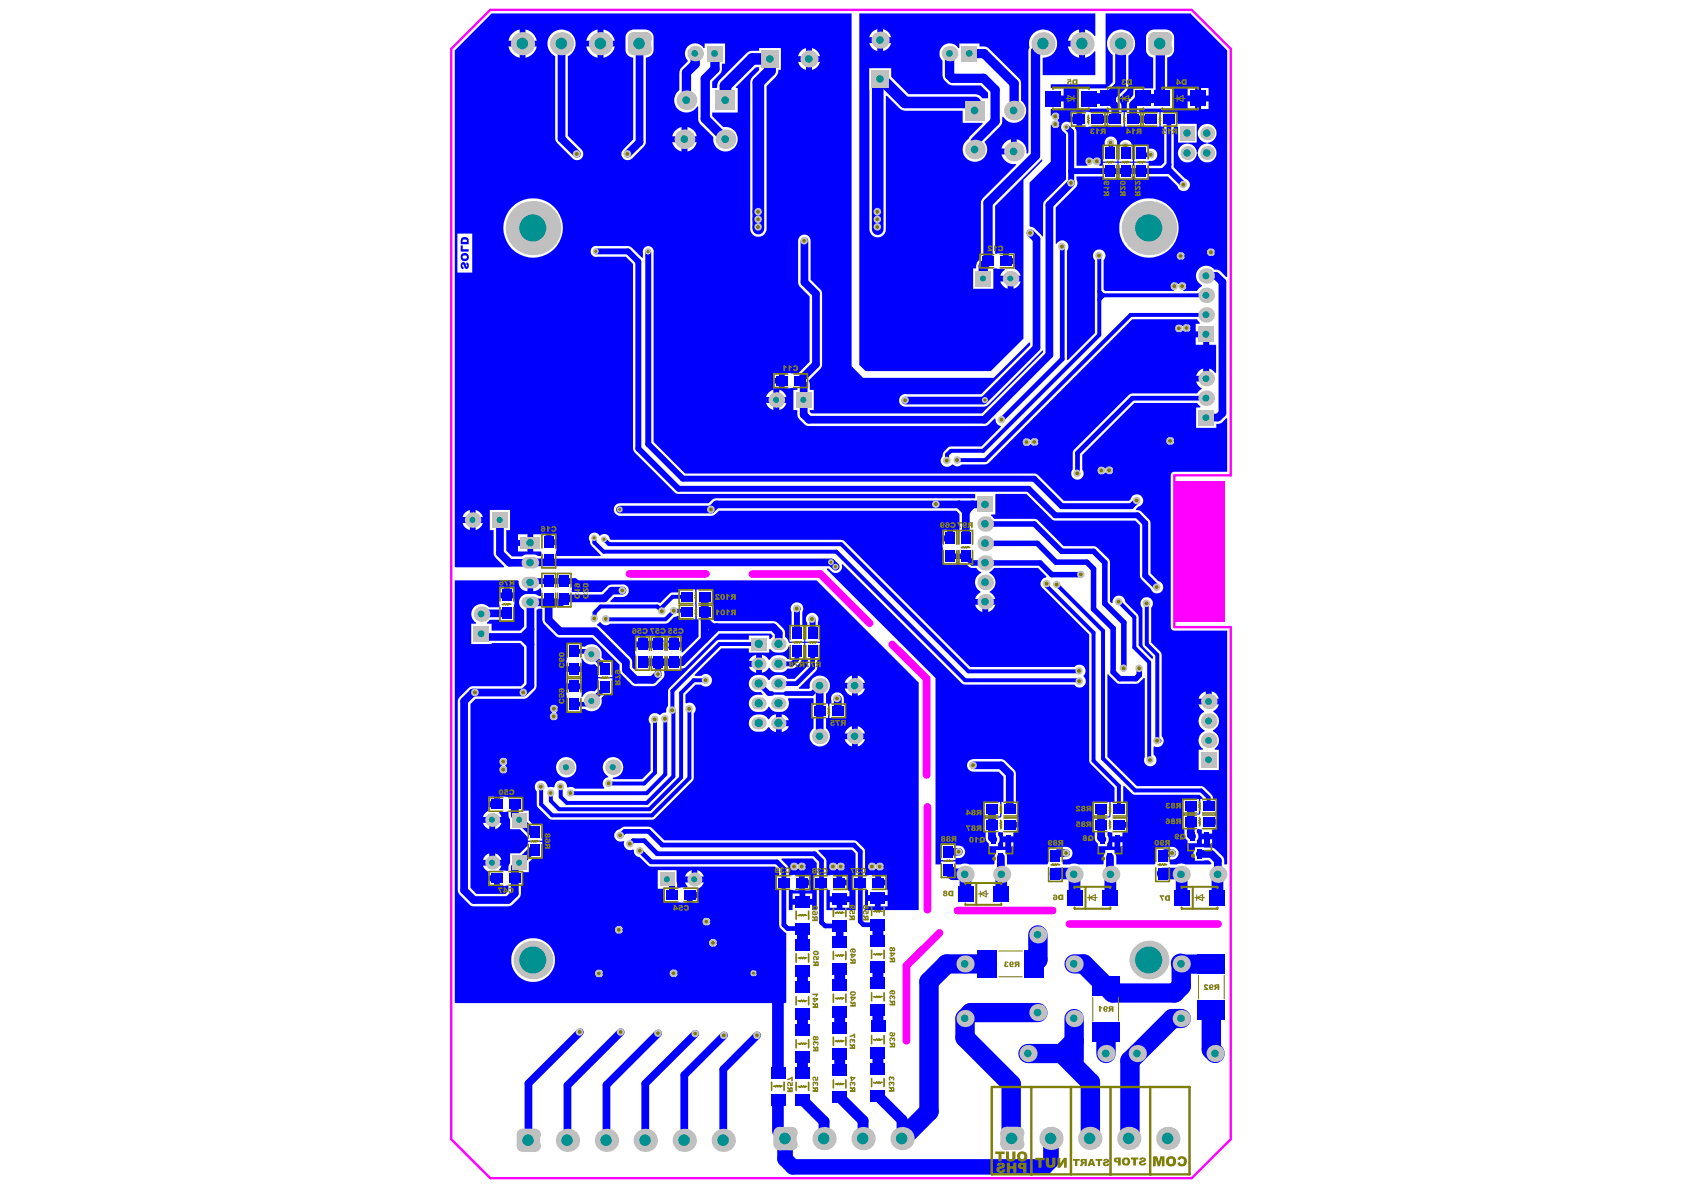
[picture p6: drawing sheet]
<svg xmlns="http://www.w3.org/2000/svg" width="297mm" height="210mm" viewBox="0 0 297 210" stroke-linecap="round" stroke-linejoin="round" font-family="sans-serif">
<path d="M111 101.2h13.5M132.7 101.3h12l8.7 8.6M157.4 113.7l6 6v17M163.6 142.3v18.2M165.7 164.5l-5.8 5.8v13.3M168.9 160.6h16.8M188.6 163h26.3" fill="none" stroke="#f0f" stroke-width="1.4"/>
<path d="M79.6 8.6l6.9-6.9h123.7l6.9 6.9v75.2h-10v26.8h10v90.3l-6.9 6.9h-123.7l-6.9-6.9z" fill="none" stroke="#f0f" stroke-width=".42"/>
<g fill="#f0f">
<path d="M207.4 84.9h8.7v24.7h-8.7z" fill-rule="evenodd"/>
<path d="M207.4 84.9h8.7v24.7h-8.7z" fill-rule="evenodd"/>
</g>
<g fill="#816200">
<circle cx="188.1" cy="22.4" r=".26"/>
<circle cx="118.8" cy="171.7" r=".32"/>
<circle cx="207.1" cy="50.5" r=".32"/>
<circle cx="208.5" cy="50.5" r=".33"/>
<circle cx="208.2" cy="45.1" r=".32"/>
<circle cx="213.6" cy="44.5" r=".33"/>
<circle cx="186.1" cy="21.9" r=".33"/>
<circle cx="186.1" cy="20.5" r=".33"/>
<circle cx="193.5" cy="28.5" r=".33"/>
<circle cx="192.1" cy="28.5" r=".32"/>
<circle cx="117.4" cy="113.7" r=".33"/>
<circle cx="206.4" cy="77.8" r=".32"/>
<circle cx="195.6" cy="83" r=".33"/>
<circle cx="159.6" cy="70.6" r=".32"/>
<circle cx="181.7" cy="41.1" r=".33"/>
<circle cx="141.8" cy="42.5" r=".31"/>
<circle cx="116.1" cy="182.2" r=".31"/>
<circle cx="102.2" cy="182" r=".32"/>
<circle cx="109.5" cy="182" r=".31"/>
<circle cx="112.8" cy="150.1" r=".32"/>
<circle cx="111.1" cy="148.8" r=".33"/>
<circle cx="109.4" cy="147.3" r=".32"/>
<circle cx="97.1" cy="139.9" r=".31"/>
<circle cx="100.6" cy="139.9" r=".31"/>
<circle cx="98.9" cy="138.7" r=".32"/>
<circle cx="95.4" cy="138.8" r=".32"/>
<circle cx="107.3" cy="138.2" r=".32"/>
<circle cx="121.6" cy="125" r=".33"/>
<circle cx="118.6" cy="125.3" r=".33"/>
<circle cx="117.3" cy="126.8" r=".33"/>
<circle cx="115.5" cy="126.9" r=".33"/>
<circle cx="124.4" cy="120" r=".32"/>
<circle cx="116.1" cy="118.9" r=".31"/>
<circle cx="116.7" cy="107.8" r=".33"/>
<circle cx="118.8" cy="107.7" r=".33"/>
<circle cx="143.2" cy="109.2" r=".33"/>
<circle cx="140.5" cy="107.3" r=".33"/>
<circle cx="169.1" cy="150.2" r=".32"/>
<circle cx="188" cy="150.5" r=".32"/>
<circle cx="206.7" cy="150.5" r=".33"/>
<circle cx="106.8" cy="109.2" r=".32"/>
<circle cx="104.8" cy="109.1" r=".32"/>
<circle cx="109.8" cy="104.2" r=".32"/>
<circle cx="83.8" cy="122.1" r=".33"/>
<circle cx="92.3" cy="122.1" r=".33"/>
<circle cx="147.7" cy="123.2" r=".32"/>
<circle cx="171.6" cy="135" r=".33"/>
<circle cx="133.7" cy="40" r=".33"/>
<circle cx="133.7" cy="38.7" r=".32"/>
<circle cx="133.7" cy="37.3" r=".33"/>
<circle cx="154.7" cy="37.3" r=".32"/>
<circle cx="154.8" cy="38.7" r=".31"/>
<circle cx="154.7" cy="40" r=".32"/>
<circle cx="203" cy="27.3" r=".31"/>
<circle cx="195.9" cy="25.2" r=".31"/>
<circle cx="198.5" cy="25.7" r=".32"/>
<circle cx="188.9" cy="32.3" r=".32"/>
<circle cx="208.7" cy="32.6" r=".33"/>
<circle cx="198.2" cy="117.9" r=".33"/>
<circle cx="200.9" cy="117.9" r=".32"/>
<circle cx="197.3" cy="106.1" r=".32"/>
<circle cx="168.8" cy="81.1" r=".33"/>
<circle cx="167" cy="81.2" r=".33"/>
<circle cx="187.3" cy="43.5" r=".33"/>
<circle cx="193.9" cy="45.1" r=".32"/>
<circle cx="190" cy="83.5" r=".32"/>
<circle cx="204" cy="103.6" r=".32"/>
<circle cx="190.3" cy="118.3" r=".33"/>
<circle cx="190.4" cy="120.1" r=".33"/>
<circle cx="202.2" cy="106.4" r=".32"/>
<circle cx="190.6" cy="101.3" r=".32"/>
<circle cx="186.4" cy="103.1" r=".33"/>
<circle cx="184.6" cy="102.9" r=".33"/>
<circle cx="202.8" cy="134.1" r=".31"/>
<circle cx="204.1" cy="130.7" r=".33"/>
<circle cx="122.6" cy="182.3" r=".31"/>
<circle cx="146.6" cy="99.2" r=".25"/>
<circle cx="147.4" cy="99.9" r=".26"/>
<circle cx="176.6" cy="74" r=".32"/>
<circle cx="200.5" cy="88.3" r=".32"/>
<circle cx="173.7" cy="70.6" r=".26"/>
<circle cx="104.8" cy="94.9" r=".26"/>
<circle cx="106.5" cy="95.1" r=".26"/>
<circle cx="207.9" cy="57.9" r=".32"/>
<circle cx="209.3" cy="57.8" r=".32"/>
<circle cx="132.9" cy="171.7" r=".25"/>
<circle cx="105.1" cy="44.3" r=".25"/>
<circle cx="114.3" cy="44.4" r=".26"/>
<circle cx="125.4" cy="89.9" r=".33"/>
<circle cx="109.3" cy="89.9" r=".25"/>
<circle cx="101.7" cy="27.1" r=".32"/>
<circle cx="110.7" cy="27.1" r=".32"/>
<circle cx="127.7" cy="182.6" r=".32"/>
<circle cx="133.5" cy="182.6" r=".31"/>
<circle cx="105.6" cy="171.7" r=".32"/>
<circle cx="109.1" cy="164" r=".32"/>
<circle cx="125.7" cy="166.3" r=".33"/>
<circle cx="124.6" cy="162.6" r=".31"/>
<circle cx="88.8" cy="134.3" r=".32"/>
<circle cx="88.8" cy="135.7" r=".33"/>
<circle cx="97.7" cy="126.4" r=".33"/>
<circle cx="97.7" cy="125" r=".33"/>
<circle cx="165.1" cy="88.9" r=".33"/>
<circle cx="182.4" cy="77.9" r=".32"/>
<circle cx="181" cy="78" r=".31"/>
<circle cx="194.2" cy="83" r=".32"/>
<circle cx="140" cy="152.8" r=".32"/>
<circle cx="141.4" cy="152.8" r=".33"/>
<circle cx="146.9" cy="152.8" r=".33"/>
<circle cx="148.3" cy="152.8" r=".32"/>
<circle cx="153.8" cy="152.8" r=".33"/>
<circle cx="155.2" cy="152.8" r=".32"/>
</g>
<g fill="#00f">
<path d="M137.9 151.4h5.4l.8 .8v2.2h-.6v2.6h.6v3.5h-.8v-.9h-3.5v.9h-.7v-3.4l.1-.1h1.7v-2.7l-1.8 .1v-1.4l-1.3-1.4zM140.3 152.2v1.3l.4-.3h.2l.4 .3v-1.3l-.4 .3h-.2zM141.7 152.2v.5h.4l-.1-.3zM139.6 152.4l-.2 .3h.5v-.5zM141.7 153v.5l.4-.5zM139.4 153l.2 .3 .3 .2v-.5zM141.9 154.3v.9h1v-.9zM141.9 156.2v.8h1v-.8zM142 157.6v.9h1.3v-.9zM139.8 157.6v.9h1.2v-.9z"/>
<path d="M144.4 149.9h5.9l.6 .6v3.9h-.6v2.6h.6v3.5h-5.1v-3.4l.1-.1h.5v1.1h3.4v-.9l-.2-.2v-.8h-1.6v-.5h-.4v-1.4l-1.8 .1-.1-2.9-1.4-1.4zM147.1 152.2v1.3l.5-.3h.2l.4 .3v-1.3l-.4 .3h-.2zM148.5 152.2v.5h.5l-.2-.3zM146.5 152.4l-.2 .3h.5v-.5zM148.5 153l.1 .5 .4-.5zM146.3 153l.2 .3 .3 .2v-.5zM148.6 154.3v.9h1v-.9zM148.6 159.1v1h1.2v-1zM146.4 159.1v1h1.2v-1z"/>
<path d="M151.6 2.4h41.6v3.9h-.2a2.58 2.58 0 0 0-1.6-1.1v5a2.53 2.53 0 0 0 1.6-1.2l.2 .1v4.2h-9.3v-3a2.51 2.51 0 0 0 2.4-3.5 2.51 2.51 0 0 0-4.1-.9 2.56 2.56 0 0 0-.6 2.5l-.2 .6v17.9l-.2 .2-.2-.1a2.18 2.18 0 0 0-1.7-2.4v2.1h-.5v.5h-2.2a2.25 2.25 0 0 0 2.6 1.7v.2l-5.8 5.8-.3 .6-.1 9.3h-.2v.9a1.64 1.64 0 0 0-.6 1.6h-.5v3.6h3.5v-3.6l2 .1v.2l-.6 .6-.2 .4h3.6a1.81 1.81 0 0 0-1-1.2v-.8h-1.6v-.5h-.5v-1.4l-1.4 .1v-8.5l8.2-8.2 .1 .1v.2l-3.3 3.3v28l-5.7 5.8h-22.1l-1.1-1.1zM155.8 5.1v1.5h1.4a2.02 2.02 0 0 0-1.4-1.5zM153.8 5.6l-.5 1h1.5v-1.5zM189 5.9l-.3 .4-.4 .9h2v-2l-.9 .4zM155.8 7.6v1.4a2.08 2.08 0 0 0 1.4-1.4zM153.3 7.6a2.02 2.02 0 0 0 1.5 1.4v-1.4zM188.3 8.2a2.57 2.57 0 0 0 2 2v-2zM153.3 12l.1 28.4a1.45 1.45 0 0 0 1.4 1.5 1.45 1.45 0 0 0 1.5-1.5v-23.4l.1-.1 2.5 2.4 .7 .2h10.2v2.2h3.5v.1l-2.2 2.2-.3 .5a2.16 2.16 0 0 0-.7 3.1 2.16 2.16 0 0 0 3.1 .5 2.16 2.16 0 0 0 .4-3.1l2.8-2.7a1.71 1.71 0 0 0 .4-1.7h.2a2.16 2.16 0 0 0 3.3 .5 2.16 2.16 0 0 0-.2-3.3v-3.1l-.1-.6-5.6-5.5a1.71 1.71 0 0 0-1.6-.4v-.5h-3.6v.7l-.2 .1a1.8 1.8 0 0 0-2.6-.5 1.8 1.8 0 0 0-.2 2.7v2.6a2.19 2.19 0 0 0 1.8 1.8h5l1.3 1.3v.9h-1a1.5 1.5 0 0 0-1.3-.7h-11.7l-3.1-3.1v-1.5zM177.2 25.2l-.6 1h1.7v-1.6zM177.9 44.7v.8h1.1v-.8zM178.8 49.6v1.3a1.85 1.85 0 0 0 1.2-1.3zM176.4 49.6a1.99 1.99 0 0 0 1.3 1.3v-1.3z"/>
<path d="M195 2.4h15l6.5 6.5v39.9l-.2 .1-1-1a1.33 1.33 0 0 0-1.1-.3 1.79 1.79 0 0 0-2.9 0 1.79 1.79 0 0 0 .7 2.7v.2l-.5 .3-.3 .5h-2.5v-.2l.4-.1 .1-.3h-.6v-.2h-.2v-.7l-.4 .3h-.2l-.4-.3v.7h-.2v.2h-.7l.2 .3 .3 .1v.2h-12.1l-.2-.2v-5.2a1.1 1.1 0 0 0 0-1.6 1.1 1.1 0 0 0-1.6 0 1.1 1.1 0 0 0 0 1.6v12.9l-4.8 4.7-.1-.1v-19.2a1.1 1.1 0 0 0-.2-1.6 1.1 1.1 0 0 0-1.6 .4h-.2v-6.4l3.5-3.5a1.09 1.09 0 0 0 .2-1.4v-.6h4.6v.5h2.6v-.5h.2v.5h2.5v-.5h.2v.5h2.6v-.5h3.4l1.7 1.7a1.11 1.11 0 0 0 1.9 .6 1.11 1.11 0 0 0-.6-1.9l-2-2v-7l.1-.2 .7 .1v2.8h3.3v-3.4h-3.4v-2h-3v2.5h.7v6.4l-.6 .5h-2.2v-.5h-2.6v.5h-.2v-.5h-2.5v.5h-.2v-.5h-2.6v.5h-.6v-.1l.3-.5h-.7v-.1h-.2v-.7l-.3 .3h-.3l-.3-.3v.7h-.2v.1h-.7l.3 .5v.1h-1.9v-5.9l-.1-.5-.2-.2 .1-.2h.2v-.8h-1.2a.97 .97 0 0 0-1.4 .3 .97 .97 0 0 0 .3 1.4l.4 .4v7.9l-3.9 4-.1 .5v5.6h-.2l-1.2-1.4-1-.4v-7.7l3.7-3.7v-6.5h.2a.62 .62 0 0 0 .5 .6v-.7h.2v-.2h.6l-.2-.4v-.2l.2-.4h-.6v-.2h-.2v-.6l-.3 .2-.2 .3h-.2v-1.2h2.3v-1.3h-1.9v-1h1.9v-1.4h-2.3v-.6h9.7zM211.9 15.5v1.4h1.3v-1.4zM209.5 15.5v1.4h1.3v-1.4zM211.9 17.9v1.3h1.3v-1.3zM209.5 17.9v1.3h1.3v-1.3zM196 5.9a2.49 2.49 0 0 0 .3 3.8v4.8l-1.1 1.1h-4.9v3.6h5.3v.6h-.3v.2h-.3v-.2l-4.1-.1v2.7l4.1-.1v-.1h.3v.1h2.9v-2.5h-.4a2.04 2.04 0 0 0-.7-2.2l1.6-1.5 .3-.6v-5.7a2.48 2.48 0 0 0 .7-3.6 2.48 2.48 0 0 0-3.7-.3zM186.4 19.9v.5h.4l-.1-.3zM188.9 19.7v.8h1v-.8zM202.6 5.6l-.4 .7-.1 2.4a1.38 1.38 0 0 0 1.3 1.5v5.4h-3.5v1.1l-.1 .3a2.33 2.33 0 0 0-1 2.8h-.4v2.5h2.9v-.1h.3v.1h2.9v-2.5h-2.9v.2h-.3v-.2h-.3v-.6h5.8v-3.6h-.9v-5.4a1.39 1.39 0 0 0 1.2-1.5v-2a1.49 1.49 0 0 0-1.5-1.5h-2l-.8 .2zM186.4 22.1v.5l.4-.4v-.1zM208.3 25.8a1.68 1.68 0 0 0 .5 2.7 1.68 1.68 0 0 0 2.3-1.5h.2a1.67 1.67 0 0 0 1.6 1.7 1.67 1.67 0 0 0 1.7-1.7 1.67 1.67 0 0 0-1.6-1.7v-.1a1.66 1.66 0 0 0 1.3-2.5 1.66 1.66 0 0 0-2.8 0 1.66 1.66 0 0 0 1.4 2.5v.1a1.67 1.67 0 0 0-1.6 1.6h-.2a1.68 1.68 0 0 0-1-1.5 1.68 1.68 0 0 0-1.8 .4zM193.7 27.8v.5h.5l-.2-.3zM191.7 28l-.2 .3h.5v-.5zM200 25.6v2.9l2.7-.1a1.21 1.21 0 0 0 1.4-1.4 1.2 1.2 0 0 0-1.4-.8l-.1-.6zM197.8 25l-.3 .6h-.2v2.9h2.5v-2.9h-.1a1.13 1.13 0 0 0-1.9-.6zM195.2 24.4a1.06 1.06 0 0 0-.3 1l-.1 .2h-.3v2.9h2.6v-2.9l-.1-.2a1.1 1.1 0 0 0-.5-1.2 1.1 1.1 0 0 0-1.3 .2zM213.8 43.9v.4h.5l-.2-.3zM213.1 44l-.1 .3h.5v-.4zM208.5 44.5v.5h.5l-.2-.3zM207.8 44.7l-.2 .3h.5v-.5zM213.8 44.7v.5l.3-.2 .2-.3zM213 44.7l.1 .3 .4 .2v-.5zM197.4 40.2a5.2 5.2 0 0 0 10.5 0 5.2 5.2 0 0 0-10.5 0zM208.5 45.3v.5l.5-.4v-.1zM207.6 45.3l.2 .4 .3 .1v-.5zM208.7 49.8v.5h.5l-.1-.3zM206.7 50l-.2 .3h.5v-.5z"/>
<path d="M80.2 102.4h11.2l.1 .1a1.53 1.53 0 0 0 1.5 1.8v-1.5h1.1v1.5a1.41 1.41 0 0 0 1.1-.6l.2 .1 .1 1.3h-.5a2.57 2.57 0 0 0-3.3 .4 1.44 1.44 0 0 0 .7 2.1v2.9l-.7 .7h-5v-1.2h-.8v-.2l.5-.5h1.7v.3h2.6v-4.1h-2.7l.1 1.6h-1.9a1.78 1.78 0 0 0-2.7 .1 1.78 1.78 0 0 0 .5 2.6l-.1 .2h-.8v3.6h3.6v-.2h5l.7 .7v6.4l-.5 .5-8.8 .1-.5 .3-1.5 1.5-.3 .5v33.9l.3 .5 1.7 1.8 .8 .3 6.3-.1 .5-.2 1.2-1.2a2.45 2.45 0 0 0 .3-2.2h.3v-2.4h1.1v-1.7l.6-.7h1.8v-2.9h-2.6v.7l-1.4 1.3h-1.7v1.8l-.3 .4v.8l-.2 .1h-1.4l-.1-.2 .5-.7h-3.3a1.65 1.65 0 0 0 .9 1v.7h1.6v.5h.4v1.4l1.6-.1v1l-.5 .5h-5.2l-1-1.1v-32.4l.9-.9 8.7-.1 .5-.2 1.4-1.5 .1-.5v-13.4l.4-.2h.7v1.9l.1 .6 2.4 2.4 .6 .2h5.7l4.8 4.7 .1 1.5 2.2 2.2 .5 .1h3.3l.5-.3 1-1a1.11 1.11 0 0 0 .2-1.2l.1-.2h.2v-.4h.2v.4h2.5v-.4h.4l.5-.3 5.9-5.8h9l.4 .3v.3l-.4 .4-.2-.1v-.6h-3.6v.7l-5.5 .1-8.5 8.5-.3 .5v2.6l-.2 .5-.1 .5-.1 .2h-.3l-.8 .4a1.11 1.11 0 0 0-1.6 0 1.11 1.11 0 0 0 .1 1.6v8.2l-1.5 1.5h-5.1l-.1-.1v-.1a1.8 1.8 0 0 0 1.8-2.4 1.8 1.8 0 0 0-2.8-.8 1.8 1.8 0 0 0 .2 2.9v.2h-.2a1.12 1.12 0 0 0-.5 1.8v.2h-5.1a1.15 1.15 0 0 0-1.3-.2l-.2-.1a1.1 1.1 0 0 0-1.1-1.2 1.1 1.1 0 0 0-1.1 1.2l-1.1 .1-.1-.1a1.11 1.11 0 0 0-1.6-1 1.11 1.11 0 0 0-.3 1.8v2.6l2.4 2.4h18.2l7-7.1 .1-11.7a1.1 1.1 0 0 0 .1-1.4 1.1 1.1 0 0 0-1.4-.3l-.2-.1v-1.5l1.8-1.7h1a1.1 1.1 0 0 0 1.6 0 1.1 1.1 0 0 0 0-1.6 1.1 1.1 0 0 0-1.6 0h-1.1l-.1-.2 4.7-4.6h4.9v.7h3.6v-.6l.2-.1a2.05 2.05 0 0 0 3.1 0l.1-.4h.2v2.3h-.4a1.97 1.97 0 0 0-3.1 .1l-.3-.1a1.49 1.49 0 0 0-1.1-.8v3.2a1.68 1.68 0 0 0 1.2-.9l.2 .1a2.05 2.05 0 0 0 3.1 0h1.1a2.65 2.65 0 0 0 1.4-1.6h.5v-2.9h-2.8l-.1-.6-.5-.4-.2-1.3a3.5 3.5 0 0 0-1.6-1.5h-10.7l-.2-.4v-5.2h-2.9v5.2h.3v3.1l-2.8 2.8-.2-.1v-.8h-1.4v-.5h-.5v-1.6h-1.7v1.6h-1v-1.6h-1.7v1.6h-.5v.5h-1.4l.1 3.8-.2 .1-.4-.4a1.72 1.72 0 0 0-.3-1.7l-5.4-5.4-.5-.3v-.2l.5-.4 .3 .3a1.1 1.1 0 0 0 1.5 0h9.8l.5-.2 1-1 .7-.2 .2 .1v.5h2.9l-.1-5.2h-2.9v.5h-1.3l-2 1.9-.5-.2h-8.2l-.1-.2 .8-.7h1.4a1.11 1.11 0 0 0 1.1-1.2 1.11 1.11 0 0 0-1.3-1h-1.7l-.5 .1-1.3 1.2h-5.2l-.1-.1 .1-1.9h43.1l18 18v40.1h-9.4v-3.4l.1-.1h.4v.9h3.5l-.2-1.7h-1.5v-.5h-.5v-1.4l-1.8 .1v-4.2a2.88 2.88 0 0 0-1.7-1.9l-33.7-.1-2.5-2.3-4.5-.1-.4 .1-.6 .4a1.11 1.11 0 0 0-.8 1.5 1.11 1.11 0 0 0 1.6 .6l.1 .1a1.1 1.1 0 0 0 .3 1.2 1.1 1.1 0 0 0 1.3 .1l.1 .1v.5a1.08 1.08 0 0 0 1 .8l1.7 1.6 .4 .1h21.8l.7 .7v.8h-.6v2.6h.6v6.2a2.03 2.03 0 0 0 1.3 1.4v12.2l-.2 .1h-58.1l-.2-.1zM89.9 103.5v1h.8v-1zM88 103.5v1h.9v-1zM112 112.1v1.1h.8v-1.1zM119.4 112.1v1.1h.8v-1.1zM142.5 108.4a1.06 1.06 0 0 0-.1 1.5v.4h-.4v2.9h2.6v-2.9h-.3v-.6a1.12 1.12 0 0 0-.4-1.4 1.12 1.12 0 0 0-1.4 .1zM139.8 106.6a1.1 1.1 0 0 0-.2 1.4v2.3h-.3v2.9h2.6v-2.9h-.4v-2.3a1.11 1.11 0 0 0-.2-1.5 1.11 1.11 0 0 0-1.5 .1zM132.5 116l-.4 .6h1.3v-1.1l-.6 .2zM132.1 117.6a1.5 1.5 0 0 0 1.3 1.1v-1.1zM100 113.4l-.1 4.1h2.7l-.1-1.3h.2a1.73 1.73 0 0 0 2.2 .9l.6 .6v1.7h2.5v-2.9h-1.4l-.5-.6a1.79 1.79 0 0 0-.8-2 1.79 1.79 0 0 0-2.1 .2h-.7v-.7zM132.5 119.5a1.57 1.57 0 0 0-.2 1.9 1.57 1.57 0 0 0 1.8 .7l.4 .3v.2a1.72 1.72 0 0 0-2.4 1.9 1.93 1.93 0 0 0 3.1 .7l.3-.5h.2a1.6 1.6 0 0 0 1.9 .9 1.51 1.51 0 0 0 1.4-2.3l.1-.1 4.3-.1 .1 .1v.9h-.3v2.6h.3v1.8a1.79 1.79 0 0 0-.2 2.6 1.79 1.79 0 0 0 2.6 0 1.79 1.79 0 0 0-.2-2.6v-1.8h.4v-2.6h-.4v-1.7a1.79 1.79 0 0 0-.5-3.1 1.79 1.79 0 0 0-2.4 2l-.1 .2h-1.7l-.1-.2 3.2-3.2 .1-1.8h.4v-2.9h-2.6v2.9h.5v1.1l-2.3 2.3h-1.3a1.96 1.96 0 0 0-3.2 .3h-.2a1.95 1.95 0 0 0-3-.5zM151.3 119.2v1.2h1.3a1.99 1.99 0 0 0-1.3-1.2zM149.5 119.6l-.5 .8h1.3v-1.2zM99.9 118.5v2h2.7v-2zM99.9 121.6l.1 4.1h2.5v-.6h.7a1.79 1.79 0 0 0 2.2 .1 1.79 1.79 0 0 0 .7-2.1l.5-.5h1.4v-3h-2.5v1.8l-.6 .5a1.81 1.81 0 0 0-2.2 1.1l-.2-.1 .1-1.3zM149 121.5a1.81 1.81 0 0 0 1.3 1.2v-1.2zM151.3 121.5v1.2a1.81 1.81 0 0 0 1.3-1.2zM97.9 124.4v.4h.5l-.2-.3zM97.3 124.5l-.2 .3h.5v-.4zM97.1 125.2l.3 .4v.2l-.3 .4h1.3l-.3-.4 .3-.6zM146.9 122.4a1.05 1.05 0 0 0-.3 1.2v.5h-.3v2.6h2.9v-2.6h-.4a1.53 1.53 0 0 0-.5-1.8 1.19 1.19 0 0 0-1.4 .1zM132.5 126.5a1.57 1.57 0 0 0-.2 1.9 1.57 1.57 0 0 0 1.8 .7 1.42 1.42 0 0 0 1.4-.8h.2a1.49 1.49 0 0 0 1.2 .8v-3.1a1.45 1.45 0 0 0-1.2 .9h-.2a1.96 1.96 0 0 0-3-.4zM137.9 126v1h1.2a1.5 1.5 0 0 0-1.2-1zM97.9 126.6l.1 .4 .4-.4zM97.1 126.6l.1 .3 .3 .1v-.4zM137.9 128.1v1a1.65 1.65 0 0 0 1.2-1zM151.3 128.1v1.3h1.3a1.99 1.99 0 0 0-1.3-1.3zM149.5 128.6l-.5 .8h1.3v-1.3zM149 130.4a1.99 1.99 0 0 0 1.3 1.3v-1.3zM151.3 130.4v1.3a1.99 1.99 0 0 0 1.3-1.3zM89 133.7v.5h.5l-.2-.4zM88.3 133.8l-.2 .4h.5v-.5zM88.1 134.5l.4 .5-.4 .6h1.4l-.4-.5v-.1l.4-.5zM89 135.9v.5l.3-.1 .2-.4zM88.1 135.9l.2 .4 .3 .1v-.5zM98.1 135.3a1.81 1.81 0 0 0 3.6 0 1.81 1.81 0 0 0-3.6 0zM86.1 140.5v.8h1v-.8zM85.2 145.1a1.68 1.68 0 0 0 1.1 1.2v-1.2zM87.3 145.1v1.2a1.68 1.68 0 0 0 1.2-1.2zM86.1 142.4v.7a1.65 1.65 0 0 0-.9 1h3.3l-.5-.7 .1-.2h1.6a1.58 1.58 0 0 0 .3 1.3v1.8h1.7l1.4 1.3v.7h2.6v-2.9h-1.8l-.6-.7v-1.7h-1.1v-2.4l-4.1-.1v1.4h-.4v.5zM87.3 150.5v1.2h1.2a1.64 1.64 0 0 0-1.2-1.2zM85.6 150.9l-.4 .8h1.1v-1.2zM154 152.2v1.3l.4-.3h.2l.4 .3v-1.3l-.4 .3h-.2zM155.4 152.2v.5h.5l-.2-.3zM153.4 152.4l-.2 .3h.5v-.5zM155.4 153v.5l.3-.2 .2-.3zM153.2 153l.2 .3 .3 .2v-.5zM123 153.5v1.1h1.2a1.64 1.64 0 0 0-1.2-1.1zM121.3 153.9l-.5 .7h1.2v-1.1zM155.4 154.3v.9h1v-.9zM86.1 155.4v.9h1v-.9zM122.2 158.4v.8h1v-.8zM116 153.5v3.3h1.1v2.4h4.1v-1.3h.5v-.5h1.5v-.7a1.58 1.58 0 0 0 1-1h-3.4l.5 .6-.1 .2-1.8 .1-.1-3.1zM155.3 158.9v1h1.3v-1zM153.1 158.9v1h1.2v-1zM124.8 161.9v.5h.5l-.2-.3zM124.1 162.1l-.2 .3h.5v-.5zM124.8 162.8v.5l.3-.2 .2-.3zM123.9 162.8l.2 .3 .3 .2v-.5zM109.4 163.4v.5h.5l-.2-.4zM108.7 163.5l-.2 .4h.5v-.5zM109.4 164.2v.5l.3-.2 .2-.3zM108.5 164.2l.2 .3 .3 .2v-.5zM126 165.7v.5h.5l-.2-.4zM125.3 165.8l-.2 .4h.5v-.5zM126 166.5v.5l.3-.2 .2-.3zM125.1 166.5l.2 .3 .3 .2v-.5zM119 171v.5h.5l-.2-.3zM118.4 171.2l-.2 .3h.5v-.5zM133.1 171.1v.4h.4zM132.5 171.3l-.1 .2h.4v-.4zM105.9 171v.5h.4l-.1-.3zM105.2 171.2l-.2 .3h.5v-.5zM133.1 171.8l.1 .4 .3-.4zM132.4 171.8l.1 .3 .3 .1v-.4zM119 171.8v.5l.5-.4v-.1zM118.2 171.8l.2 .4 .3 .1v-.5zM105.9 171.9v.5l.4-.4v-.1zM105 171.9l.2 .3 .3 .2v-.5zM90.2 169.3a3.9 3.9 0 0 0 7.7 0 3.9 3.9 0 0 0-7.7 0z"/>
<path d="M86.7 2.4h63.5v62.2l2 2h23.1l6.2-6.2 .2 .1v.4l-8.6 8.6h-13.4a1.12 1.12 0 0 0-1.1 1.1 1.12 1.12 0 0 0 1.1 1.1h13.8l.6-.1 9.7-9.8 .2 .1v.2l-10.8 10.8h-30.1l-.3-.3v-.3h.7v-3.5h-.7v-1.3l-.2-.3 2.1-2.1 .3-.8v-12.5l-.1-.5-1.9-2-.1-7.1a1.1 1.1 0 0 0-1.2-.8 1.1 1.1 0 0 0-.9 1.1v7.6l.3 .5 1.7 1.7v11.5l-2 2.1-2.4-.1v2.7l2.2-.1v.4h-.7v3.5h.7l.2 1.4a3.7 3.7 0 0 0 1.6 1.4l31.2 .1 .6-.2 1.3-1.2 .1 .2a1.04 1.04 0 0 0 .9 1.1v.2l-3.4 3.4-5.7 .1a2.08 2.08 0 0 0-1.1 1.7 1.1 1.1 0 0 0 0 1.6 1.1 1.1 0 0 0 1.6-.2l.4 .2a1.05 1.05 0 0 0 1.4-.2h4.1l.5-.2 25.4-25.4h11.5l.4 .6v.2h-.7v1.3h1.9v.6h.5v1.8h1.2v4.9l-.2 .1-.6-.6-.4-.2v1.8h-.5v.5h-1.8l.4 .8 .6 .4v.1l-.5 .3-.3 .5h-11.5l-.6 .2-9.6 9.7-.3 .6v2.9l-.1 .2a1.11 1.11 0 0 0 1.1 1.6 1.11 1.11 0 0 0 .7-1.8v-2.6l9.2-9.1h11.1l.5 .6v.2h-.7v3.6h3.5v-.7h.3a1.79 1.79 0 0 0 1.5-1h.2v9.4h-9.4h-.2l-.4 .4v27a.6 .6 0 0 0 .6 .6h9.4v41.2l-.6 .1a1.61 1.61 0 0 0-.3-1.5l-1.7-1.5-3.1-.1v.5l-.3 .7 .3 .8v.4l2.4-.1 .5 .6-.2 .2h-4.3a1.94 1.94 0 0 0-1.6 0l-1.3-.1v-.8a1.15 1.15 0 0 0 1.6-.8 1.15 1.15 0 0 0-1.1-1.4l-3 .1v2.8l-.2 .2h-6.7v-1.3l-.3-.8v-.5h-1.7v.5a2.17 2.17 0 0 0-.2 2l-.1 .1h-4.3a1.94 1.94 0 0 0-1.6 0l-1.3-.1v-.8a1.29 1.29 0 0 0 1.8-1.1 1.13 1.13 0 0 0-1.1-1.1l-3.2 .1v2.8l-.2 .2h-7.1v-1.3l-.3-.8v-.5h-1.6v.5a2.18 2.18 0 0 0-.3 2l-.1 .1h-4.3a1.86 1.86 0 0 0-1.6 0h-.9v-.5h-2.5l-.1 .5h-.9v-32.9l-19.2-19.1 .1-.2h.3l.4 .5a1.11 1.11 0 0 0 1.4 .1 1.11 1.11 0 0 0 .5-1.3l.1-.1 21.3 21.2 19.6 .1 .1 .1a1.1 1.1 0 0 0 1.6 0 1.1 1.1 0 0 0-.1-1.6l.1-.2a1.1 1.1 0 0 0-.1-1.6 1.1 1.1 0 0 0-1.6 .2h-18.4l-22.4-22.4-41-.1-.2-.2a.95 .95 0 0 0-.6-.8 .95 .95 0 0 0-1 .3l-.2-.1a.96 .96 0 0 0-1.4-.3 .96 .96 0 0 0-.2 1.4v.5l1.9 1.9-.1 .2h-7.7l-.1-.2v-1.7h-1.3v-.5h-.5v-1.6l-2.2 .1v3.1h1.4v.8h-.6a3.1 3.1 0 0 0-2.6-.1l-.2 .1h-1.8l-1-1v-3.6h.7v-3.6h-3.6v3.6h.7v4.4l.3 .5 1.5 1.5-.1 .2h-8.4l-.2-.1v-91.1zM106.4 5.2v2h2a2.57 2.57 0 0 0-2-2zM92.7 5.2v2h2a2.57 2.57 0 0 0-2-2zM90.4 5.9l-.4 .4-.3 .9h2v-2l-.5 .1zM104.1 5.9l-.3 .4-.4 .9h2v-2l-.9 .4zM143.2 8.5v1.4h1.5a2.08 2.08 0 0 0-1.5-1.4zM141.3 9l-.5 .9h1.4v-1.4l-.5 .2zM106.4 8.2v2a2.57 2.57 0 0 0 2-2zM89.7 8.2a2.57 2.57 0 0 0 2 2v-2zM92.7 8.2v2a2.57 2.57 0 0 0 2-2zM103.4 8.2a2.57 2.57 0 0 0 2 2v-2zM121.3 8.2a1.81 1.81 0 0 0 0 2.5l-1.3 1.5-.1 .3-.1 3.4a2.18 2.18 0 0 0-.2 3.4 2.18 2.18 0 0 0 3.4-.5h.1l.1 2.7 .3 .4 2.3 2.3a2.17 2.17 0 0 0 2 2.5 2.17 2.17 0 0 0 2.3-2.3 2.17 2.17 0 0 0-2.5-2l-2-1.9v-.6h4.5v-4.4h-.3v-.1l3.5-3.5h.6l-.1 .6-1.3 1.3-.2 .7v24.2a4.8 4.8 0 0 0 .2 2.3 1.47 1.47 0 0 0 1.8 .7 1.47 1.47 0 0 0 .9-1.6v-24.9l1.7-1.7a1.45 1.45 0 0 0 .4-1.2h.4v-3.8h-3.8v.5a2.36 2.36 0 0 0-2.2 .4l-4.8 4.7a1.73 1.73 0 0 0-.4 1.3l-.1 .1h-.8v-1.1l1.4-1.4a1.98 1.98 0 0 0 .3-1.8h.6v-3.5h-3.6v.7l-.2 .1a1.79 1.79 0 0 0-2.8-.3zM143.2 10.9v1.4a2.02 2.02 0 0 0 1.5-1.4zM140.8 10.9a1.9 1.9 0 0 0 1.4 1.4v-1.4zM121.3 22.4v1.6h1.6a2.12 2.12 0 0 0-1.6-1.6zM119.2 23l-.6 1h1.6v-1.6zM121.3 25.1v1.6a2.12 2.12 0 0 0 1.6-1.6zM118.6 25.1a2.26 2.26 0 0 0 1.6 1.6v-1.6zM110.7 5.6l-.3 .7-.1 2.4a1.43 1.43 0 0 0 1.4 1.5v14.4l-1.8 1.8a1.11 1.11 0 0 0 0 1.5 1.11 1.11 0 0 0 1.6 0l2.1-2 .3-.5v-15.2a1.43 1.43 0 0 0 1.4-1.5v-2a1.49 1.49 0 0 0-1.5-1.5h-2l-.7 .2zM97.3 5.9a2.47 2.47 0 0 0 .6 4l.1 14.8 .3 .5 2.7 2.7a1.11 1.11 0 0 0 1.6 0 1.11 1.11 0 0 0 0-1.5l-2.4-2.4v-14.1a2.48 2.48 0 0 0 .9-3.7 2.48 2.48 0 0 0-3.8-.3zM88.8 40.2a5.2 5.2 0 0 0 10.5 0 5.2 5.2 0 0 0-10.5 0zM80.7 41.2v6.9h2.6v-6.9zM208.1 57.3v1.3l.5-.3 .6 .2v-1.3l-.5 .3zM209.5 57.2v.5h.5l-.2-.3zM207.5 57.4l-.2 .4h.5v-.5zM209.5 58.1v.4l.3-.1 .2-.3zM207.3 58.1l.2 .3 .3 .2v-.5zM210.9 59.5v1.3h1.3v-1.3zM211.4 65.5l-.4 .8h1.2v-1.3zM136.4 65.8v.8h1v-.8zM136.4 67.7v.8h1v-.8zM137.5 68.7v1.3h1.2a1.85 1.85 0 0 0-1.2-1.3zM135.6 69.2l-.5 .8h1.3v-1.3zM137.5 71.1v1.2a1.72 1.72 0 0 0 1.2-1.2zM135.1 71.1a1.85 1.85 0 0 0 1.3 1.2v-1.2zM206.6 77.1v.5h.5l-.2-.3zM205.9 77.3l-.1 .3h.5v-.5zM181.3 77.3v1.3l.4-.3 .6 .3v-1.3l-.6 .3zM182.7 77.3v.5h.4l-.1-.3zM180.6 77.5l-.1 .3h.4v-.5zM206.6 77.9v.6l.5-.4v-.2zM205.8 77.9l.1 .4 .4 .2v-.6zM182.7 78.1v.5l.4-.4v-.1zM180.5 78.2a.48 .48 0 0 0 .4 .4v-.4zM194.5 82.3v1.4l.4-.3 .6 .2v-1.3l-.4 .3h-.2zM195.9 82.3v.5h.4l-.1-.3zM193.8 82.5l-.2 .3h.5v-.5zM195.9 83.1v.5h.1l.3-.5zM193.6 83.2l.2 .3 .3 .2v-.5zM83.9 89.9v1.3h1.3a1.85 1.85 0 0 0-1.3-1.3zM82 90.4l-.4 .8h1.3v-1.3zM81.6 92.3a1.7 1.7 0 0 0 1.3 1.2v-1.2zM83.9 92.3v1.2a1.85 1.85 0 0 0 1.3-1.2zM166.2 93.4v1.1h.9v-1.1zM97.3 94.1v1h.8v-1zM91.4 94.2v1.1h1.6v-1.1zM91.4 96.3v1h1.6v-1zM104.5 43.6a.97 .97 0 0 0-.2 1.2 .97 .97 0 0 0 1.1 .5h5l1.3 1.2v32.9l.2 .4 7.3 7.2 .5 .1 52.3 .1v.7h-45.6a1.7 1.7 0 0 0-1.4 .9h-15.9a1.12 1.12 0 0 0-.8 1.2 1.12 1.12 0 0 0 1 1h16.1l.6-.2 .8-.7h41.9l.5 .5v2.8l-.1 .1-1-.1v1.6h-.5v.5h-1.4l.1 4.1h2.6v-.6h.2v.6h1.4l.8 .6h.9l.3 .4 .6 .3v.2h-.2a1.81 1.81 0 0 0 0 3.2v.2l-.8 .7-.1 .5h3.6l-.5-.9-.5-.3v-.2a1.78 1.78 0 0 0 1-1.6 1.78 1.78 0 0 0-1.1-1.6v-.2l.9-.7h7.7l1.5 1.5-.1 .2h-.1a1.11 1.11 0 0 0-.9 .9 1.11 1.11 0 0 0 .6 1.1l8 8v22.3l.3 .5 4.2 4.2v2.6h-.7l-.1 2.6-.5 .1v-.2h.4v-2.5h-3v2.5h.4v.2h-.4v2.6h.4a1.9 1.9 0 0 0 .6 2v.5h1.6v-.5l.1-.2a1.15 1.15 0 0 0-.1-1.3l.1-.5h.8v.7h1.8v-.7h.9v-.8h-1.5v-1h1.5l-.1-3.5h-.7v-2.8l.2-.1 1.6 1.6h11.7l.6 .6-.1 .1h-.4v2.6l-.2 .2h-.4v-.2h.4v-2.6h-2.9v2.6h.3v.2h-.3v2.5h.3a1.9 1.9 0 0 0 .6 2.1v.4h1.6v-.4l.2-.2a1.08 1.08 0 0 0-.2-1.3v-.4l.4-.2 .5 .1v.7h1.8v-.7h.9v-.8h-1.5v-1h1.5l-.1-3.6h-.7v-.5l-.2-.2-1.3-1.3-.5-.2h-11.4l-5.2-5.2v-14.5l.2-.1 1.5 1.6 .5 .1h3.1l.2-.1 1-.9h.1v14l-.1 .2a1.11 1.11 0 0 0 .7 1.3 1.11 1.11 0 0 0 1.4-.6 1.11 1.11 0 0 0-.4-1.4v-1.3l.1-.2a1.1 1.1 0 0 0 1.4-.3 1.1 1.1 0 0 0-.1-1.4v-14.4l-.2-.5-1.6-1.7v-6.1l.1-.2a1.1 1.1 0 0 0-.3-1.5 1.1 1.1 0 0 0-1.5 .2 1.1 1.1 0 0 0 .1 1.5v6.7l1.9 1.9v.4h-.2l-2.3-2.3-.1-5.3-2.3-2.5a1.11 1.11 0 0 0-1.2-1 1.11 1.11 0 0 0-1 1.2l-.2 .1-.3-.3v-7.1l-.3-.4-2-2-.6-.3h-5.3l-4.5-4.5-.4-.2-7.3-.1-.6-.6 .1-.1h.7v-3.6l5.4-.1 4.5 4.5 .5 .2h14.3l.8 .9v9l.2 .5 1.7 1.7a1.11 1.11 0 0 0 1.9 .5 1.11 1.11 0 0 0-.6-1.9l-1.4-1.4v-9.1l-.2-.4-1.4-1.4-.4-.2h-.5v-.2l.4-.4a1.1 1.1 0 0 0 .5-1.9 1.1 1.1 0 0 0-1.8 .6l-.4 .2h-11.5l-4.5-4.5-.4-.3h-61.9l-5.5-5.6v-33.5a.98 .98 0 0 0-1.1-1 .98 .98 0 0 0-.8 1.2v.8l-.2 .1-1.8-1.8-.5-.3h-5.8zM174.3 106.7v1.3a1.85 1.85 0 0 0 1.3-1.3zM172 106.7a1.85 1.85 0 0 0 1.3 1.3v-1.3zM213.7 121.9v1.3h1.3a1.7 1.7 0 0 0-1.3-1.3zM211.9 122.4l-.5 .8h1.3v-1.3zM211.4 124.2a1.92 1.92 0 0 0 1 1.2v.2a1.79 1.79 0 0 0-1 1.6 1.79 1.79 0 0 0 1.1 1.6v.2a1.74 1.74 0 0 0-.3 3.1l-.1 .1h-.7v3.6h3.6v-3.6h-.7l-.1-.1a1.73 1.73 0 0 0-.3-3.1v-.2a1.78 1.78 0 0 0 1.1-1.6 1.78 1.78 0 0 0-1-1.6v-.2a1.67 1.67 0 0 0 1-1.2zM170.9 134.2a1.11 1.11 0 0 0-.2 1.2 1.11 1.11 0 0 0 1 .7h4.4l.9 .9v4.5h-.4v2.6l-.5 .1v-.2h.3v-2.5h-2.9v2.5h.4v.2h-.4v2.6h.4a1.9 1.9 0 0 0 .5 2v.5h1.7v-.5l.1-.2a1.08 1.08 0 0 0-.1-1.3v-.4l.1-.1h.7v.7h1.8v-.7h.9v-.8h-1.5v-1h1.5l-.1-3.5h-.3v-5l-.1-.5-1.8-1.8-.7-.3h-4.9zM213.4 148v.8h.4v-.8zM212 148v.8h.4v-.8zM197.6 148.6v.7h.4v-.7zM196.2 148.6v.7h.4v-.7zM178.4 148.6v.7h.3v-.7zM176.9 148.6v.7h.4v-.7zM166 148.8v2.9h2.5v-.3a1.2 1.2 0 0 0 1.4-.3 1.2 1.2 0 0 0 .2-1.4 1.26 1.26 0 0 0-1.6-.5v-.4z"/>
</g>
<path d="M96.8 105.7v.5M99.7 105.5l-.2 .2" fill="none" stroke="#00f" stroke-width="1.4"/>
<path d="M104.9 108.1v1" fill="none" stroke="#00f" stroke-width=".7"/>
<circle cx="116.1" cy="116.8" r=".52" fill="#00f"/>
<path d="M118.6 125.3l.2 .2" fill="none" stroke="#00f" stroke-width=".7"/>
<circle cx="118.9" cy="107.7" r=".35" fill="#00f"/>
<g fill="none" stroke="#00f" stroke-width=".83">
<path d="M206.2 29l-1.2 1.2M206.2 21v9M190.1 79.9v3.6M106.8 117.8v.2M140.6 116.3l-.9 .8h-2.3M143.3 117.8l-2.8 2.8h-3.1M106.8 121.1v.2l-2.4 2.4v-.2M135.6 122.3h.5M144.6 121l-1.4 1.3h-4.6M110.2 146.6l-.7 .8M111.7 148.3l-.6 .5M114.4 146.6l2.4 2.5"/>
<path d="M137 152l1.3 1.3v9.9l.6 .6h2.6M143.7 150.6l1.2 1.2v10.9l.7 .6"/>
</g>
<g fill="none" stroke="#00f" stroke-width=".7">
<path d="M193.9 51.4l.7 .7M193.9 45.1v14M194 52.1h.6l-.7 .8M167.7 79.5l-.7 .7v1.1M104.8 94.9v.8l1.7 1.6M106.6 95.1l.8 .9M105.9 107l-1 1.1M106.9 109.2h.1M115.9 107l.9 .8v-.7M118.6 105.3h2.6M120.9 107.7h-2l-1.5 1.5M124.5 120h-2.1l-2.3 2.2v15"/>
<path d="M126.9 113.6h7M184.6 103v.4M192.9 111.6v22.6M194.6 111.3v22.5M200.1 108.9v5.3M202.3 106.5v7.1l1.8 1.9v14.8l.4 .4h-.4M202.7 116.8v17.1l.2 .2M97.2 139.9v1.4l1.4 1.4M98.9 138.7v1.9l1.1 1M115.5 126.9v9.4M117.3 126.8v9.8M118.6 121.9v3.4"/>
<path d="M118.8 125.5v11.4M121.6 125.1v12.1M197.4 138.6v4.1M95.4 141.9l2 1.9"/>
</g>
<g fill="none" stroke="#00f" stroke-width="1.4">
<path d="M99 7.7v16.8M201 17.4l-1.1 1.1v2.5M141.9 42.5v7.3M143.9 51.8v12.5M182.8 42.2v19.1M141.1 67.1l.7 .7v5.3M88.2 91.7v5.9l1.7 1.7M146.6 99.2l.8 .8M171.5 89h2.3M84.4 108.2h4.9M93.6 111l-1.4 1.4 1.4 1.3M96.8 106.2v3.1l2 2"/>
<path d="M99.5 105.7l-.5 .5h-5.4v14.8l-1.3 1.2M109.8 104.2h-1.9M110.4 116.8v1.4l1.7 1.7M116.1 118.9l-1 1M116.1 116.8h4.1M116.1 113.7h2.7M124.3 105.3v7.5M125.6 110.6h.8M137.4 111.7v1.9M83.8 122.2h-.4l-1.5 1.5M144.6 121v8.9M147.7 123.2l.1 2.2"/>
<path d="M178.1 136.5v6.2M81.9 157l1.7 1.8h6M90.8 141.9v1.9l.8 .8M91.6 152.2l-.8 .8v4.6M175 142.7v5.1l.2 .2M188.1 150.5h-1.5l-.5 .4M194.2 142.7v5.1l.3 .2M206.8 150.5h-1.3l-.4 .4M210 147.3l.3 .2M213.7 150.6l1.1 1.2v2.4M100.1 191.5v9.7M113.8 191.1v10.1"/>
<path d="M127.6 188.6v12.6"/>
</g>
<path d="M197.7 7.7v7.4M141.5 163.8v2.8M141.5 171.4v2.8M141.5 178.9v2.9M141.5 186.5v2.8M145.4 197.8v3" fill="none" stroke="#00f" stroke-width="1.9"/>
<path d="M171.5 99.3h2.3M194.9 99.2v7.3M198.2 109.8v8.1M201 117.9v1.2l-.6 .6h-2.9" fill="none" stroke="#00f" stroke-width=".97"/>
<path d="M188.9 23.3v9M195.8 30.2h5.5M205 30.2h1.4M105.1 44.3h5.7l1.8 1.9M114.3 44.4v33.9M200.5 88.3l-1 1M200.6 90.9l1.4 1.4M93.8 102.5h7.6M116.1 116.8v2.1M143.3 109.2v2.5M117.7 155.1l.8 .9v1.9" fill="none" stroke="#00f" stroke-width="1"/>
<path d="M122.6 9.5v1.8l-1.5 1.5M124.4 13.9v7.1M126.1 9.5v2.7M167.5 13.3l.5 .5M175.5 15.8v5.6" fill="none" stroke="#00f" stroke-width="1.6"/>
<path d="M132.7 10.4l-4.7 4.7v2.6M135.8 10.4v2.1M133.8 40.1v.2M208.4 154.3v4" fill="none" stroke="#00f" stroke-width="2.1"/>
<path d="M138.5 200.8v3.6" fill="none" stroke="#00f" stroke-width="2.7"/>
<circle cx="140.6" cy="107.4" r=".52" fill="#00f"/>
<path d="M140.6 107.4v4.3" fill="none" stroke="#00f" stroke-width="1"/>
<path d="M140.6 114.9v1.4M151.7 162.6l.6 .5h2.6" fill="none" stroke="#00f" stroke-width=".83"/>
<path d="M141.8 73.1l.9 .9M143.9 64.3l-2.8 2.8M171.7 135h4.9l1.5 1.5M176.5 151.2v2.9M148.1 163.3v2.9" fill="none" stroke="#00f" stroke-width="1.4"/>
<path d="M154.9 163.1v2.8M154.9 178.2v2.9M152.2 197.7v3.1M154.9 185.7v2.9" fill="none" stroke="#00f" stroke-width="1.9"/>
<path d="M155.4 13.8l-.6 .6M167.5 153.7l.6 .5M176.6 154.3v3.4" fill="none" stroke="#00f" stroke-width="2.1"/>
<path d="M167.5 9.5v3.8" fill="none" stroke="#00f" stroke-width="1.6"/>
<path d="M170.4 98.1l1.1 1.2" fill="none" stroke="#00f" stroke-width=".97"/>
<circle cx="170.4" cy="90.2" r=".68" fill="#00f"/>
<path d="M195.4 17.4l1.3 1.3v2.3h-3.1M188.9 32.3l-3.8 3.8M181.7 41.1l1.1 1.1M171.5 89l-1.1 1.2M195.8 151.2v2.9" fill="none" stroke="#00f" stroke-width="1.4"/>
<path d="M171 9.5h2.6l5.3 5.2M184 7.7l-1.3 1.3M201 17.4h.7M175.5 21.4l-3.5 3.5M174.3 46.1l-.9 .8" fill="none" stroke="#00f" stroke-width="1.6"/>
<path d="M183.1 164.9v4.4M200.6 185.8l-1.3 1.3" fill="none" stroke="#00f" stroke-width="3.4"/>
<path d="M186.1 154.1h3.2M189.5 154.3v4M195.9 154.3v4" fill="none" stroke="#00f" stroke-width="2.1"/>
<path d="M183 95.8l3.3 3.4M183.5 99.3l2 2.1h5.2M192.9 97.2l2 2M192.9 107.4l3.4 3.4M194.9 106.5l3.3 3.3M196.3 118.6l1.2 1.1" fill="none" stroke="#00f" stroke-width=".97"/>
<path d="M188.1 22.4l.8 .9M181.4 86.2l4.7 4.7M182.4 84.4l4.9 4.9" fill="none" stroke="#00f" stroke-width="1"/>
<path d="M197.4 106.1l2.7 2.8M192.9 134.2l4.5 4.4" fill="none" stroke="#00f" stroke-width=".7"/>
<path d="M196 25.2v1.7" fill="none" stroke="#00f" stroke-width=".83"/>
<circle cx="195.4" cy="17.4" r=".96" fill="#00f"/>
<g fill="none" stroke="#00f" stroke-width="3.4">
<path d="M174.2 170h-7.2l-3.1 3.1v23l-4.8 4.7M183.1 178.6h-11.9l-1 1.1v3.3l8.2 8.2v8.4M183.1 169.3l-.8 .7M189.5 179.7v7.3M189.5 170h1.6l5.2 5.2h10.9l1.2-1.3v-3.9M208.2 169.9l.2 .2h5.3M208.4 179.7h-1.6l-6.2 6.1M213.7 178.2v6.9l.6 .7M181.3 185.8h6M187.3 185.8l5 5.1v8.7M189.5 183.7l-2.2 2.1M195.1 182.6v3.2"/>
<path d="M199.3 187.1v12.5"/>
</g>
<path d="M132.7 10.4h3.1M135.8 12.5l-2 2v25.6M154.8 14.4v26M155.4 13.8l4.2 4.3h12.4M168.1 154.2h2.1M170.3 154.3v3.4M205.1 154.1h3.1M214.8 154.3v4M137.2 175.9v13.4M137.2 194.4v5.2" fill="none" stroke="#00f" stroke-width="2.1"/>
<g fill="none" stroke="#00f" stroke-width=".7">
<path d="M193.9 59.1l-20.5 20.4h-5.7M194.6 52.1h18.2M212.8 55.5h-13.4l-25.6 25.7h-4.9M106.5 97.3h41l22.7 22.7h20.2M107.4 96h41l22.4 22.4h19.4M105.9 107h10M107 109.2h10.4M118.6 105.3l-1.8 1.8M126.9 113.6l-8.3 8.3M184.6 103.4l8.3 8.2M186.4 103.1l8.2 8.2M200.1 114.2l2.6 2.6"/>
<path d="M95.4 138.8v3.1M115.5 136.3l-1.9 1.9h-6.2M117.3 136.6l-3.2 3.3h-13.4M118.8 136.9l-4.7 4.7h-14.1M120.1 137.2l-5.5 5.5h-16M121.6 137.2l-6.6 6.6h-17.6M194.6 133.8l5.6 5.6h11.7l1.3 1.3v1.5"/>
</g>
<g fill="none" stroke="#00f" stroke-width="1.4">
<path d="M112.8 7.7v17.4l-2.1 2M99 24.5l2.8 2.6M185.1 36.1v26.5l-11.5 11.4h-30.9M199.9 21h3.2M141.9 49.8l2 2M212.8 48.7h1.7l1.1 1.1v23.1l-.8 .8h-2M182.8 61.3l-9.3 9.4h-13.8M89.9 99.3h3.7M93.6 99.2h53M169.1 89l1.3 1.2v4.8M171.5 89h-45.1l-1 .9h-16.1M84.4 112.4h7.8"/>
<path d="M98.8 111.3h6.1l5.5 5.5M107.9 104.2l-1.3 1.3h-6.9M112.1 119.9h3M113.4 116.8h2.7M113.4 113.7h2.7M124.3 109.4l1.3 1.2M137.4 111.7l-1-1.1h-10l-6.2 6.2M81.9 123.7v33.3M83.8 122.2h8.5M90.8 157.6l-1.2 1.2M91.6 144.6l2.2 2.2M93.8 150l-2.2 2.2"/>
<path d="M167.3 150.2h1.8M210 142.2v5.1M211.6 150.6h2.1M102.3 182.1l-9.1 9v10.1M109.5 182.1l-9.4 9.4M116.1 182.3l-9.1 9.1v9.8M122.7 182.3l-8.9 8.8M127.7 182.6l-7 7v11.6M133.6 182.6l-6 6"/>
</g>
<path d="M188.9 30.2h6.9M201.3 30.2h3.7M206.4 30.2l2.4 2.4M112.6 46.2v32.9l7.1 7.1h61.7M114.3 78.3l6.2 6.1h61.9M186.1 90.9h14.5M187.3 89.3h12.2M202 92.3v9.2l2.1 2.1M101.4 102.5l.9 .9" fill="none" stroke="#00f" stroke-width="1"/>
<g fill="none" stroke="#00f" stroke-width=".83">
<path d="M201.6 27.3h1.5M187.4 43.5v19.8l-10.7 10.7M212.8 70.2h-13.1l-9.6 9.7M101.2 114.9h2.6M104.4 115.4l2.4 2.4M143.3 114.9v2.9M101.2 124.2h2.6M133.9 120.6l1.7 1.7M110.2 146.6h4.2M111.7 148.3h1.9l2.3 2.3h27.8M112.9 150.1l2 1.9h22.1M116.8 149.1h33.8l1.1 1.1v12.4"/>
<path d="M145.6 163.3h2.5"/>
</g>
<path d="M121.1 12.8v4.9M126.1 12.2l-1.7 1.7M168 13.8h5.5l2 2M178.9 14.7v3.4M182.7 9v18.5l-8.4 8.3v10.3M204.7 7.7v9.3l.3 .4h-3.3M124.4 21l3.6 3.6M173.4 46.9v2.3" fill="none" stroke="#00f" stroke-width="1.6"/>
<path d="M197.7 15.1l-2.3 2.3h-3.3M148.1 170.9v2.8M148.1 178.4v2.9M154.9 170.7v2.8M141.5 194l3.9 3.8M148.1 186v2.8M148.1 193.5l4.1 4.2M154.9 193.3l4.2 4.3v3.2" fill="none" stroke="#00f" stroke-width="1.9"/>
<path d="M185.4 200.8v4l-1.1 1h-44.5l-1.3-1.4" fill="none" stroke="#00f" stroke-width="2.7"/>
<path d="M167.6 98.1h2.8M173.8 92.4h8.6l4.9 4.8h5.6M173.8 99.3h9.7M173.8 95.8h9.2M186.3 99.2h5.4l1.2 1.1v7.1M196.3 110.8v7.8" fill="none" stroke="#00f" stroke-width=".97"/>
<path d="M136.1 122.3h2.5" fill="none" stroke="#00f" stroke-width=".42"/>
<g fill="#00f">
<path d="M81.4 46.3h.1a.48 .48 0 0 1 .5 0 .48 .48 0 0 1 .2 .5v.1a.15 .15 0 0 0 .2 .1 .15 .15 0 0 0 .1-.2 .15 .15 0 0 0-.2-.1l.1-.4a.58 .58 0 0 1 .3 .6 .58 .58 0 0 1-.6 .5l-.2-.5a.2 .2 0 0 0-.2-.2 .2 .2 0 0 0-.2 .2 .2 .2 0 0 0 .2 .2l.1 .4a.69 .69 0 0 1-.4-1.2z"/>
<path d="M81.3 43.3h.3v.7h1.1v.4h-1.4z"/>
<path d="M81.2 45.3a.75 .75 0 0 0 1.5 0 .75 .75 0 0 0-1.5 0zM81.6 45.2l.2-.1a.34 .34 0 0 1 .5 .1 .34 .34 0 0 1-.1 .4 .34 .34 0 0 1-.4 0l-.2-.2z"/>
<path d="M81.4 42l-.1 1.1h1.4v-.8l-.2-.4-.7-.1zM81.6 42.4l.2-.1a.41 .41 0 0 1 .4 0 .41 .41 0 0 1 .2 .4h-.8z"/>
</g>
<circle cx="188.1" cy="22.4" r=".54" fill="#c0c0c0"/>
<circle cx="188.1" cy="22.4" r=".26" fill="#816200"/>
<circle cx="118.8" cy="171.7" r=".67" fill="#c0c0c0"/>
<circle cx="118.8" cy="171.7" r=".32" fill="#816200"/>
<circle cx="207.1" cy="50.5" r=".67" fill="#c0c0c0"/>
<circle cx="207.1" cy="50.5" r=".32" fill="#816200"/>
<circle cx="208.5" cy="50.5" r=".68" fill="#c0c0c0"/>
<circle cx="208.5" cy="50.5" r=".33" fill="#816200"/>
<circle cx="208.2" cy="45.1" r=".67" fill="#c0c0c0"/>
<circle cx="208.2" cy="45.1" r=".32" fill="#816200"/>
<circle cx="213.6" cy="44.5" r=".66" fill="#c0c0c0"/>
<circle cx="213.6" cy="44.5" r=".33" fill="#816200"/>
<circle cx="186.1" cy="21.9" r=".67" fill="#c0c0c0"/>
<circle cx="186.1" cy="21.9" r=".33" fill="#816200"/>
<circle cx="186.1" cy="20.5" r=".66" fill="#c0c0c0"/>
<circle cx="186.1" cy="20.5" r=".33" fill="#816200"/>
<circle cx="193.5" cy="28.5" r=".68" fill="#c0c0c0"/>
<circle cx="193.5" cy="28.5" r=".33" fill="#816200"/>
<circle cx="192.1" cy="28.5" r=".67" fill="#c0c0c0"/>
<circle cx="192.1" cy="28.5" r=".32" fill="#816200"/>
<circle cx="117.4" cy="113.7" r=".67" fill="#c0c0c0"/>
<circle cx="117.4" cy="113.7" r=".33" fill="#816200"/>
<circle cx="206.4" cy="77.8" r=".67" fill="#c0c0c0"/>
<circle cx="206.4" cy="77.8" r=".32" fill="#816200"/>
<circle cx="195.6" cy="83" r=".68" fill="#c0c0c0"/>
<circle cx="195.6" cy="83" r=".33" fill="#816200"/>
<circle cx="159.6" cy="70.6" r=".66" fill="#c0c0c0"/>
<circle cx="159.6" cy="70.6" r=".32" fill="#816200"/>
<circle cx="181.7" cy="41.1" r=".66" fill="#c0c0c0"/>
<circle cx="181.7" cy="41.1" r=".33" fill="#816200"/>
<circle cx="141.8" cy="42.5" r=".66" fill="#c0c0c0"/>
<circle cx="141.8" cy="42.5" r=".31" fill="#816200"/>
<circle cx="116.1" cy="182.2" r=".66" fill="#c0c0c0"/>
<circle cx="116.1" cy="182.2" r=".31" fill="#816200"/>
<circle cx="102.2" cy="182" r=".66" fill="#c0c0c0"/>
<circle cx="102.2" cy="182" r=".32" fill="#816200"/>
<circle cx="109.5" cy="182" r=".66" fill="#c0c0c0"/>
<circle cx="109.5" cy="182" r=".31" fill="#816200"/>
<circle cx="112.8" cy="150.1" r=".66" fill="#c0c0c0"/>
<circle cx="112.8" cy="150.1" r=".32" fill="#816200"/>
<circle cx="111.1" cy="148.8" r=".67" fill="#c0c0c0"/>
<circle cx="111.1" cy="148.8" r=".33" fill="#816200"/>
<circle cx="109.4" cy="147.3" r=".67" fill="#c0c0c0"/>
<circle cx="109.4" cy="147.3" r=".32" fill="#816200"/>
<circle cx="97.1" cy="139.9" r=".66" fill="#c0c0c0"/>
<circle cx="97.1" cy="139.9" r=".31" fill="#816200"/>
<circle cx="100.6" cy="139.9" r=".66" fill="#c0c0c0"/>
<circle cx="100.6" cy="139.9" r=".31" fill="#816200"/>
<circle cx="98.9" cy="138.7" r=".66" fill="#c0c0c0"/>
<circle cx="98.9" cy="138.7" r=".32" fill="#816200"/>
<circle cx="95.4" cy="138.8" r=".67" fill="#c0c0c0"/>
<circle cx="95.4" cy="138.8" r=".32" fill="#816200"/>
<circle cx="107.4" cy="138.2" r=".66" fill="#c0c0c0"/>
<circle cx="107.3" cy="138.2" r=".32" fill="#816200"/>
<circle cx="121.6" cy="125" r=".67" fill="#c0c0c0"/>
<circle cx="121.6" cy="125" r=".33" fill="#816200"/>
<circle cx="118.6" cy="125.3" r=".66" fill="#c0c0c0"/>
<circle cx="118.6" cy="125.3" r=".33" fill="#816200"/>
<circle cx="117.3" cy="126.8" r=".67" fill="#c0c0c0"/>
<circle cx="117.3" cy="126.8" r=".33" fill="#816200"/>
<circle cx="115.5" cy="126.9" r=".66" fill="#c0c0c0"/>
<circle cx="115.5" cy="126.9" r=".33" fill="#816200"/>
<circle cx="124.4" cy="120" r=".67" fill="#c0c0c0"/>
<circle cx="124.4" cy="120" r=".32" fill="#816200"/>
<circle cx="116.1" cy="118.9" r=".66" fill="#c0c0c0"/>
<circle cx="116.1" cy="118.9" r=".31" fill="#816200"/>
<circle cx="116.7" cy="107.8" r=".67" fill="#c0c0c0"/>
<circle cx="116.7" cy="107.8" r=".33" fill="#816200"/>
<circle cx="118.8" cy="107.7" r=".67" fill="#c0c0c0"/>
<circle cx="118.8" cy="107.7" r=".33" fill="#816200"/>
<circle cx="143.2" cy="109.2" r=".68" fill="#c0c0c0"/>
<circle cx="143.2" cy="109.2" r=".33" fill="#816200"/>
<circle cx="140.5" cy="107.3" r=".68" fill="#c0c0c0"/>
<circle cx="140.5" cy="107.3" r=".33" fill="#816200"/>
<circle cx="169.1" cy="150.2" r=".66" fill="#c0c0c0"/>
<circle cx="169.1" cy="150.2" r=".32" fill="#816200"/>
<circle cx="188" cy="150.5" r=".67" fill="#c0c0c0"/>
<circle cx="188" cy="150.5" r=".32" fill="#816200"/>
<circle cx="206.7" cy="150.5" r=".68" fill="#c0c0c0"/>
<circle cx="206.7" cy="150.5" r=".33" fill="#816200"/>
<circle cx="106.8" cy="109.2" r=".67" fill="#c0c0c0"/>
<circle cx="106.8" cy="109.2" r=".32" fill="#816200"/>
<circle cx="104.8" cy="109.1" r=".67" fill="#c0c0c0"/>
<circle cx="104.8" cy="109.1" r=".32" fill="#816200"/>
<circle cx="109.8" cy="104.2" r=".66" fill="#c0c0c0"/>
<circle cx="109.8" cy="104.2" r=".32" fill="#816200"/>
<circle cx="83.8" cy="122.1" r=".68" fill="#c0c0c0"/>
<circle cx="83.8" cy="122.1" r=".33" fill="#816200"/>
<circle cx="92.3" cy="122.1" r=".67" fill="#c0c0c0"/>
<circle cx="92.3" cy="122.1" r=".33" fill="#816200"/>
<circle cx="147.7" cy="123.2" r=".67" fill="#c0c0c0"/>
<circle cx="147.7" cy="123.2" r=".32" fill="#816200"/>
<circle cx="171.6" cy="135" r=".67" fill="#c0c0c0"/>
<circle cx="171.6" cy="135" r=".33" fill="#816200"/>
<circle cx="133.7" cy="40" r=".66" fill="#c0c0c0"/>
<circle cx="133.7" cy="40" r=".33" fill="#816200"/>
<circle cx="133.7" cy="38.7" r=".66" fill="#c0c0c0"/>
<circle cx="133.7" cy="38.7" r=".32" fill="#816200"/>
<circle cx="133.7" cy="37.4" r=".67" fill="#c0c0c0"/>
<circle cx="133.7" cy="37.3" r=".33" fill="#816200"/>
<circle cx="154.7" cy="37.4" r=".67" fill="#c0c0c0"/>
<circle cx="154.7" cy="37.3" r=".32" fill="#816200"/>
<circle cx="154.8" cy="38.7" r=".66" fill="#c0c0c0"/>
<circle cx="154.8" cy="38.7" r=".31" fill="#816200"/>
<circle cx="154.8" cy="40" r=".66" fill="#c0c0c0"/>
<circle cx="154.7" cy="40" r=".32" fill="#816200"/>
<circle cx="203" cy="27.3" r=".66" fill="#c0c0c0"/>
<circle cx="203" cy="27.3" r=".31" fill="#816200"/>
<circle cx="195.9" cy="25.2" r=".66" fill="#c0c0c0"/>
<circle cx="195.9" cy="25.2" r=".31" fill="#816200"/>
<circle cx="198.5" cy="25.7" r=".66" fill="#c0c0c0"/>
<circle cx="198.5" cy="25.7" r=".32" fill="#816200"/>
<circle cx="188.9" cy="32.3" r=".66" fill="#c0c0c0"/>
<circle cx="188.9" cy="32.3" r=".32" fill="#816200"/>
<circle cx="208.7" cy="32.6" r=".68" fill="#c0c0c0"/>
<circle cx="208.7" cy="32.6" r=".33" fill="#816200"/>
<circle cx="198.2" cy="117.9" r=".67" fill="#c0c0c0"/>
<circle cx="198.2" cy="117.9" r=".33" fill="#816200"/>
<circle cx="200.9" cy="117.9" r=".67" fill="#c0c0c0"/>
<circle cx="200.9" cy="117.9" r=".32" fill="#816200"/>
<circle cx="197.3" cy="106.1" r=".67" fill="#c0c0c0"/>
<circle cx="197.3" cy="106.1" r=".32" fill="#816200"/>
<circle cx="168.8" cy="81.1" r=".67" fill="#c0c0c0"/>
<circle cx="168.8" cy="81.1" r=".33" fill="#816200"/>
<circle cx="167" cy="81.2" r=".67" fill="#c0c0c0"/>
<circle cx="167" cy="81.2" r=".33" fill="#816200"/>
<circle cx="187.3" cy="43.5" r=".67" fill="#c0c0c0"/>
<circle cx="187.3" cy="43.5" r=".33" fill="#816200"/>
<circle cx="193.8" cy="45.1" r=".66" fill="#c0c0c0"/>
<circle cx="193.9" cy="45.1" r=".32" fill="#816200"/>
<circle cx="190" cy="83.5" r=".66" fill="#c0c0c0"/>
<circle cx="190" cy="83.5" r=".32" fill="#816200"/>
<circle cx="204" cy="103.6" r=".67" fill="#c0c0c0"/>
<circle cx="204" cy="103.6" r=".32" fill="#816200"/>
<circle cx="190.3" cy="118.3" r=".67" fill="#c0c0c0"/>
<circle cx="190.3" cy="118.3" r=".33" fill="#816200"/>
<circle cx="190.4" cy="120.2" r=".67" fill="#c0c0c0"/>
<circle cx="190.4" cy="120.1" r=".33" fill="#816200"/>
<circle cx="202.2" cy="106.4" r=".66" fill="#c0c0c0"/>
<circle cx="202.2" cy="106.4" r=".32" fill="#816200"/>
<circle cx="190.7" cy="101.3" r=".66" fill="#c0c0c0"/>
<circle cx="190.6" cy="101.3" r=".32" fill="#816200"/>
<circle cx="186.4" cy="103.1" r=".66" fill="#c0c0c0"/>
<circle cx="186.4" cy="103.1" r=".33" fill="#816200"/>
<circle cx="184.6" cy="102.9" r=".67" fill="#c0c0c0"/>
<circle cx="184.6" cy="102.9" r=".33" fill="#816200"/>
<circle cx="202.8" cy="134.1" r=".66" fill="#c0c0c0"/>
<circle cx="202.8" cy="134.1" r=".31" fill="#816200"/>
<circle cx="204.1" cy="130.7" r=".67" fill="#c0c0c0"/>
<circle cx="204.1" cy="130.7" r=".33" fill="#816200"/>
<circle cx="122.6" cy="182.3" r=".66" fill="#c0c0c0"/>
<circle cx="122.6" cy="182.3" r=".31" fill="#816200"/>
<circle cx="146.6" cy="99.2" r=".52" fill="#c0c0c0"/>
<circle cx="146.6" cy="99.2" r=".25" fill="#816200"/>
<circle cx="147.4" cy="100" r=".53" fill="#c0c0c0"/>
<circle cx="147.4" cy="99.9" r=".26" fill="#816200"/>
<circle cx="176.6" cy="74" r=".67" fill="#c0c0c0"/>
<circle cx="176.6" cy="74" r=".32" fill="#816200"/>
<circle cx="200.5" cy="88.3" r=".67" fill="#c0c0c0"/>
<circle cx="200.5" cy="88.3" r=".32" fill="#816200"/>
<circle cx="173.7" cy="70.6" r=".54" fill="#c0c0c0"/>
<circle cx="173.7" cy="70.6" r=".26" fill="#816200"/>
<circle cx="104.8" cy="94.9" r=".54" fill="#c0c0c0"/>
<circle cx="104.8" cy="94.9" r=".26" fill="#816200"/>
<circle cx="106.5" cy="95.1" r=".54" fill="#c0c0c0"/>
<circle cx="106.5" cy="95.1" r=".26" fill="#816200"/>
<circle cx="207.9" cy="57.9" r=".66" fill="#c0c0c0"/>
<circle cx="207.9" cy="57.9" r=".32" fill="#816200"/>
<circle cx="209.3" cy="57.8" r=".66" fill="#c0c0c0"/>
<circle cx="209.3" cy="57.8" r=".32" fill="#816200"/>
<circle cx="132.9" cy="171.7" r=".52" fill="#c0c0c0"/>
<circle cx="132.9" cy="171.7" r=".25" fill="#816200"/>
<circle cx="105.1" cy="44.3" r=".53" fill="#c0c0c0"/>
<circle cx="105.1" cy="44.3" r=".25" fill="#816200"/>
<circle cx="114.3" cy="44.4" r=".54" fill="#c0c0c0"/>
<circle cx="114.3" cy="44.4" r=".26" fill="#816200"/>
<circle cx="125.4" cy="89.9" r=".68" fill="#c0c0c0"/>
<circle cx="125.4" cy="89.9" r=".33" fill="#816200"/>
<circle cx="109.3" cy="89.9" r=".53" fill="#c0c0c0"/>
<circle cx="109.3" cy="89.9" r=".25" fill="#816200"/>
<circle cx="101.7" cy="27.1" r=".67" fill="#c0c0c0"/>
<circle cx="101.7" cy="27.1" r=".32" fill="#816200"/>
<circle cx="110.7" cy="27.1" r=".67" fill="#c0c0c0"/>
<circle cx="110.7" cy="27.1" r=".32" fill="#816200"/>
<circle cx="127.7" cy="182.6" r=".67" fill="#c0c0c0"/>
<circle cx="127.7" cy="182.6" r=".32" fill="#816200"/>
<circle cx="133.5" cy="182.6" r=".66" fill="#c0c0c0"/>
<circle cx="133.5" cy="182.6" r=".31" fill="#816200"/>
<circle cx="105.6" cy="171.7" r=".67" fill="#c0c0c0"/>
<circle cx="105.6" cy="171.7" r=".32" fill="#816200"/>
<circle cx="109.1" cy="164" r=".67" fill="#c0c0c0"/>
<circle cx="109.1" cy="164" r=".32" fill="#816200"/>
<circle cx="125.7" cy="166.3" r=".68" fill="#c0c0c0"/>
<circle cx="125.7" cy="166.3" r=".33" fill="#816200"/>
<circle cx="124.6" cy="162.6" r=".66" fill="#c0c0c0"/>
<circle cx="124.6" cy="162.6" r=".31" fill="#816200"/>
<circle cx="88.8" cy="134.3" r=".67" fill="#c0c0c0"/>
<circle cx="88.8" cy="134.3" r=".32" fill="#816200"/>
<circle cx="88.8" cy="135.7" r=".68" fill="#c0c0c0"/>
<circle cx="88.8" cy="135.7" r=".33" fill="#816200"/>
<circle cx="97.6" cy="126.4" r=".67" fill="#c0c0c0"/>
<circle cx="97.7" cy="126.4" r=".33" fill="#816200"/>
<circle cx="97.7" cy="125" r=".66" fill="#c0c0c0"/>
<circle cx="97.7" cy="125" r=".33" fill="#816200"/>
<circle cx="165.1" cy="88.9" r=".67" fill="#c0c0c0"/>
<circle cx="165.1" cy="88.9" r=".33" fill="#816200"/>
<circle cx="182.4" cy="77.9" r=".67" fill="#c0c0c0"/>
<circle cx="182.4" cy="77.9" r=".32" fill="#816200"/>
<circle cx="181" cy="78" r=".66" fill="#c0c0c0"/>
<circle cx="181" cy="78" r=".31" fill="#816200"/>
<circle cx="194.2" cy="83" r=".67" fill="#c0c0c0"/>
<circle cx="194.2" cy="83" r=".32" fill="#816200"/>
<circle cx="140" cy="152.8" r=".67" fill="#c0c0c0"/>
<circle cx="140" cy="152.8" r=".32" fill="#816200"/>
<circle cx="141.4" cy="152.8" r=".67" fill="#c0c0c0"/>
<circle cx="141.4" cy="152.8" r=".33" fill="#816200"/>
<circle cx="146.9" cy="152.8" r=".67" fill="#c0c0c0"/>
<circle cx="146.9" cy="152.8" r=".33" fill="#816200"/>
<circle cx="148.3" cy="152.8" r=".67" fill="#c0c0c0"/>
<circle cx="148.3" cy="152.8" r=".32" fill="#816200"/>
<circle cx="153.8" cy="152.8" r=".68" fill="#c0c0c0"/>
<circle cx="153.8" cy="152.8" r=".33" fill="#816200"/>
<circle cx="155.2" cy="152.8" r=".67" fill="#c0c0c0"/>
<circle cx="155.2" cy="152.8" r=".32" fill="#816200"/>
<circle cx="86.8" cy="144.6" r="1.23" fill="#c0c0c0"/>
<circle cx="86.8" cy="144.6" r=".54" fill="#009190"/>
<path d="M93 102.8h1.1" fill="none" stroke="#c0c0c0" stroke-width="2.1"/>
<circle cx="93.5" cy="102.7" r=".66" fill="#009190"/>
<circle cx="86.8" cy="152.2" r="1.23" fill="#c0c0c0"/>
<circle cx="86.8" cy="152.2" r=".53" fill="#009190"/>
<circle cx="84.9" cy="108.3" r="1.37" fill="#c0c0c0"/>
<circle cx="84.9" cy="108.3" r=".59" fill="#009190"/>
<path d="M83.5 110.5h2.8v2.7h-2.8z" fill-rule="evenodd" fill="#c0c0c0"/>
<circle cx="84.9" cy="111.8" r=".59" fill="#009190"/>
<path d="M86.8 90.4h2.7v2.7h-2.7z" fill-rule="evenodd" fill="#c0c0c0"/>
<circle cx="88.1" cy="91.7" r=".54" fill="#009190"/>
<circle cx="83.4" cy="91.7" r="1.37" fill="#c0c0c0"/>
<circle cx="83.3" cy="91.7" r=".53" fill="#009190"/>
<circle cx="100.1" cy="201.2" r="2.05" fill="#c0c0c0"/>
<circle cx="100" cy="201.1" r="1.01" fill="#009190"/>
<circle cx="99.9" cy="135.3" r="1.37" fill="#c0c0c0"/>
<circle cx="99.8" cy="135.3" r=".54" fill="#009190"/>
<path d="M91.9 94.7h3.4v2.1h-3.4z" fill-rule="evenodd" fill="#c0c0c0"/>
<circle cx="93.5" cy="95.7" r=".66" fill="#009190"/>
<path d="M93 99.3h1.1" fill="none" stroke="#c0c0c0" stroke-width="2.1"/>
<circle cx="93.5" cy="99.2" r=".66" fill="#009190"/>
<circle cx="99" cy="7.7" r="2.05" fill="#c0c0c0"/>
<circle cx="99" cy="7.7" r="1.01" fill="#009190"/>
<circle cx="107" cy="201.2" r="2.05" fill="#c0c0c0"/>
<circle cx="106.9" cy="201.1" r="1.01" fill="#009190"/>
<circle cx="108.1" cy="135.3" r="1.37" fill="#c0c0c0"/>
<circle cx="108.1" cy="135.3" r=".54" fill="#009190"/>
<circle cx="104.4" cy="123.7" r="1.37" fill="#c0c0c0"/>
<circle cx="104.3" cy="123.7" r=".53" fill="#009190"/>
<circle cx="105.9" cy="7.7" r="2.05" fill="#c0c0c0"/>
<circle cx="105.9" cy="7.7" r="1.01" fill="#009190"/>
<circle cx="120.7" cy="201.2" r="2.05" fill="#c0c0c0"/>
<circle cx="120.7" cy="201.1" r="1.01" fill="#009190"/>
<path d="M116.4 153.9h2.5v2.4h-2.5z" fill-rule="evenodd" fill="#c0c0c0"/>
<circle cx="117.6" cy="155.1" r=".53" fill="#009190"/>
<circle cx="122.5" cy="155.1" r="1.23" fill="#c0c0c0"/>
<circle cx="122.4" cy="155.1" r=".53" fill="#009190"/>
<circle cx="120.7" cy="24.6" r="1.74" fill="#c0c0c0"/>
<circle cx="120.7" cy="24.5" r=".67" fill="#009190"/>
<circle cx="122.6" cy="9.5" r="1.37" fill="#c0c0c0"/>
<circle cx="122.6" cy="9.4" r=".59" fill="#009190"/>
<circle cx="127.6" cy="201.2" r="2.05" fill="#c0c0c0"/>
<circle cx="127.5" cy="201.1" r="1.01" fill="#009190"/>
<path d="M133.6 120.6h.5" fill="none" stroke="#c0c0c0" stroke-width="2.2"/>
<circle cx="133.8" cy="120.5" r=".73" fill="#009190"/>
<path d="M133.6 124.1h.5" fill="none" stroke="#c0c0c0" stroke-width="2.2"/>
<circle cx="133.8" cy="124" r=".73" fill="#009190"/>
<path d="M132.5 112.5h2.8v2.2h-2.8z" fill-rule="evenodd" fill="#c0c0c0"/>
<circle cx="133.8" cy="113.6" r=".73" fill="#009190"/>
<circle cx="128" cy="24.6" r="1.74" fill="#c0c0c0"/>
<circle cx="127.9" cy="24.5" r=".68" fill="#009190"/>
<path d="M136.4 199.8l1.1-1h2l1 1v2.1l-1 1h-2l-1.1-1z" fill-rule="evenodd" fill="#c0c0c0"/>
<g fill="#c0c0c0">
<circle cx="139.5" cy="199.8" r="1.03"/>
<circle cx="137.5" cy="199.8" r="1.03"/>
<circle cx="137.5" cy="201.9" r="1.03"/>
<circle cx="139.5" cy="201.9" r="1.03"/>
</g>
<circle cx="138.4" cy="200.8" r="1.02" fill="#009190"/>
<circle cx="144.6" cy="129.9" r="1.37" fill="#c0c0c0"/>
<circle cx="144.6" cy="129.9" r=".66" fill="#009190"/>
<circle cx="144.6" cy="121" r="1.37" fill="#c0c0c0"/>
<circle cx="144.6" cy="120.9" r=".66" fill="#009190"/>
<path d="M140.4 69.2h2.8v2.7h-2.8z" fill-rule="evenodd" fill="#c0c0c0"/>
<circle cx="141.7" cy="70.5" r=".53" fill="#009190"/>
<circle cx="142.7" cy="10.4" r="1.51" fill="#c0c0c0"/>
<circle cx="142.7" cy="10.4" r=".67" fill="#009190"/>
<circle cx="152.2" cy="200.8" r="2.05" fill="#c0c0c0"/>
<circle cx="152.2" cy="200.8" r="1.02" fill="#009190"/>
<circle cx="150.8" cy="129.9" r="1.37" fill="#c0c0c0"/>
<circle cx="150.7" cy="129.9" r=".66" fill="#009190"/>
<circle cx="150.8" cy="121" r="1.37" fill="#c0c0c0"/>
<circle cx="150.7" cy="120.9" r=".66" fill="#009190"/>
<circle cx="155.2" cy="7.1" r="1.51" fill="#c0c0c0"/>
<circle cx="155.2" cy="7.1" r=".67" fill="#009190"/>
<path d="M153.7 12.4h3v3.1h-3z" fill-rule="evenodd" fill="#c0c0c0"/>
<circle cx="155.2" cy="13.9" r=".66" fill="#009190"/>
<circle cx="167.5" cy="9.5" r="1.37" fill="#c0c0c0"/>
<circle cx="167.5" cy="9.4" r=".59" fill="#009190"/>
<path d="M177.5 198.7h2l1.1 1.1v2l-1.1 1.1h-2l-1.1-1.1v-2z" fill-rule="evenodd" fill="#c0c0c0"/>
<g fill="#c0c0c0">
<circle cx="179.5" cy="199.8" r="1.03"/>
<circle cx="177.5" cy="199.8" r="1.03"/>
<circle cx="177.5" cy="201.8" r="1.03"/>
<circle cx="179.5" cy="201.8" r="1.03"/>
</g>
<circle cx="178.4" cy="200.8" r="1.01" fill="#009190"/>
<circle cx="176.7" cy="154.2" r="1.51" fill="#c0c0c0"/>
<circle cx="176.6" cy="154.2" r=".66" fill="#009190"/>
<circle cx="173.8" cy="102.7" r="1.37" fill="#c0c0c0"/>
<circle cx="173.7" cy="102.7" r=".68" fill="#009190"/>
<circle cx="173.8" cy="99.3" r="1.37" fill="#c0c0c0"/>
<circle cx="173.7" cy="99.3" r=".67" fill="#009190"/>
<circle cx="173.8" cy="92.4" r="1.37" fill="#c0c0c0"/>
<circle cx="173.7" cy="92.4" r=".67" fill="#009190"/>
<path d="M172.4 87.6h2.8v2.7h-2.8z" fill-rule="evenodd" fill="#c0c0c0"/>
<circle cx="173.7" cy="89" r=".67" fill="#009190"/>
<path d="M170.2 17.8h3.5v3.4h-3.5z" fill-rule="evenodd" fill="#c0c0c0"/>
<circle cx="171.9" cy="19.5" r=".67" fill="#009190"/>
<circle cx="178.8" cy="19.5" r="1.74" fill="#c0c0c0"/>
<circle cx="178.8" cy="19.5" r=".67" fill="#009190"/>
<circle cx="185.4" cy="200.8" r="2.05" fill="#c0c0c0"/>
<circle cx="185.3" cy="200.8" r="1.01" fill="#009190"/>
<circle cx="189.5" cy="179.7" r="1.51" fill="#c0c0c0"/>
<circle cx="189.4" cy="179.6" r=".66" fill="#009190"/>
<circle cx="183.1" cy="178.6" r="1.51" fill="#c0c0c0"/>
<circle cx="183" cy="178.6" r=".66" fill="#009190"/>
<circle cx="189.5" cy="170" r="1.51" fill="#c0c0c0"/>
<circle cx="189.4" cy="170" r=".67" fill="#009190"/>
<circle cx="183.1" cy="164.9" r="1.51" fill="#c0c0c0"/>
<circle cx="183" cy="164.9" r=".66" fill="#009190"/>
<circle cx="189.5" cy="154.2" r="1.51" fill="#c0c0c0"/>
<circle cx="189.4" cy="154.2" r=".66" fill="#009190"/>
<circle cx="184" cy="7.7" r="2.05" fill="#c0c0c0"/>
<circle cx="183.9" cy="7.7" r="1.01" fill="#009190"/>
<circle cx="199.1" cy="200.8" r="2.05" fill="#c0c0c0"/>
<circle cx="199.1" cy="200.8" r="1.01" fill="#009190"/>
<circle cx="195.1" cy="185.8" r="1.51" fill="#c0c0c0"/>
<circle cx="195" cy="185.8" r=".68" fill="#009190"/>
<circle cx="200.6" cy="185.8" r="1.51" fill="#c0c0c0"/>
<circle cx="200.5" cy="185.8" r=".67" fill="#009190"/>
<circle cx="195.9" cy="154.2" r="1.51" fill="#c0c0c0"/>
<circle cx="195.9" cy="154.2" r=".66" fill="#009190"/>
<circle cx="197.7" cy="7.7" r="2.05" fill="#c0c0c0"/>
<circle cx="197.7" cy="7.7" r="1.01" fill="#009190"/>
<circle cx="206" cy="200.8" r="2.05" fill="#c0c0c0"/>
<circle cx="205.9" cy="200.8" r="1.01" fill="#009190"/>
<circle cx="208.4" cy="179.7" r="1.51" fill="#c0c0c0"/>
<circle cx="208.3" cy="179.6" r=".67" fill="#009190"/>
<circle cx="208.4" cy="170" r="1.51" fill="#c0c0c0"/>
<circle cx="208.3" cy="170" r=".68" fill="#009190"/>
<circle cx="208.4" cy="154.2" r="1.51" fill="#c0c0c0"/>
<circle cx="208.3" cy="154.2" r=".67" fill="#009190"/>
<path d="M211.4 72.3h2.8v2.7h-2.8z" fill-rule="evenodd" fill="#c0c0c0"/>
<circle cx="212.7" cy="73.6" r=".6" fill="#009190"/>
<circle cx="212.8" cy="66.8" r="1.37" fill="#c0c0c0"/>
<circle cx="212.7" cy="66.8" r=".6" fill="#009190"/>
<circle cx="212.8" cy="70.2" r="1.37" fill="#c0c0c0"/>
<circle cx="212.7" cy="70.2" r=".61" fill="#009190"/>
<circle cx="212.8" cy="52.1" r="1.37" fill="#c0c0c0"/>
<circle cx="212.7" cy="52.1" r=".6" fill="#009190"/>
<circle cx="212.8" cy="55.5" r="1.37" fill="#c0c0c0"/>
<circle cx="212.7" cy="55.5" r=".6" fill="#009190"/>
<path d="M211.4 57.6h2.7v2.7h-2.7z" fill-rule="evenodd" fill="#c0c0c0"/>
<circle cx="212.7" cy="58.9" r=".61" fill="#009190"/>
<path d="M208.2 22.3h2.5v2.4h-2.5z" fill-rule="evenodd" fill="#c0c0c0"/>
<circle cx="209.4" cy="23.5" r=".66" fill="#009190"/>
<path d="M93 106.2h1.1" fill="none" stroke="#c0c0c0" stroke-width="2.1"/>
<circle cx="93.5" cy="106.2" r=".66" fill="#009190"/>
<circle cx="104.4" cy="115.4" r="1.37" fill="#c0c0c0"/>
<circle cx="104.3" cy="115.4" r=".54" fill="#009190"/>
<circle cx="121.1" cy="17.7" r="1.74" fill="#c0c0c0"/>
<circle cx="121" cy="17.7" r=".68" fill="#009190"/>
<path d="M133.6 127.6h.5" fill="none" stroke="#c0c0c0" stroke-width="2.2"/>
<circle cx="133.8" cy="127.5" r=".73" fill="#009190"/>
<path d="M133.6 117.1h.5" fill="none" stroke="#c0c0c0" stroke-width="2.2"/>
<circle cx="133.8" cy="117.1" r=".73" fill="#009190"/>
<path d="M126.2 15.9h3.5v3.5h-3.5z" fill-rule="evenodd" fill="#c0c0c0"/>
<circle cx="127.9" cy="17.7" r=".68" fill="#009190"/>
<circle cx="173.8" cy="106.1" r="1.37" fill="#c0c0c0"/>
<circle cx="173.7" cy="106.1" r=".67" fill="#009190"/>
<circle cx="173.8" cy="95.8" r="1.37" fill="#c0c0c0"/>
<circle cx="173.7" cy="95.8" r=".68" fill="#009190"/>
<path d="M172.1 47.8h2.7v2.7h-2.7z" fill-rule="evenodd" fill="#c0c0c0"/>
<circle cx="173.4" cy="49.1" r=".53" fill="#009190"/>
<circle cx="178.3" cy="49.2" r="1.37" fill="#c0c0c0"/>
<circle cx="178.2" cy="49.1" r=".53" fill="#009190"/>
<circle cx="178.8" cy="26.7" r="1.74" fill="#c0c0c0"/>
<circle cx="178.8" cy="26.7" r=".67" fill="#009190"/>
<circle cx="172" cy="26.4" r="1.74" fill="#c0c0c0"/>
<circle cx="171.9" cy="26.4" r=".67" fill="#009190"/>
<circle cx="212.8" cy="48.7" r="1.37" fill="#c0c0c0"/>
<circle cx="212.7" cy="48.7" r=".61" fill="#009190"/>
<circle cx="209.4" cy="27" r="1.23" fill="#c0c0c0"/>
<circle cx="209.4" cy="27" r=".66" fill="#009190"/>
<path d="M90.4 143.4h2.5v2.5h-2.5z" fill-rule="evenodd" fill="#c0c0c0"/>
<circle cx="91.6" cy="144.6" r=".53" fill="#009190"/>
<path d="M91.2 200.1l1-1h2l1.1 1v2.1l-1.1 1h-2l-1-1z" fill-rule="evenodd" fill="#c0c0c0"/>
<g fill="#c0c0c0">
<circle cx="94.2" cy="200.1" r="1.03"/>
<circle cx="92.2" cy="200.1" r="1.03"/>
<circle cx="92.2" cy="202.2" r="1.03"/>
<circle cx="94.2" cy="202.2" r="1.03"/>
</g>
<circle cx="93.1" cy="201.1" r="1.01" fill="#009190"/>
<path d="M90.4 150.9h2.5v2.5h-2.5z" fill-rule="evenodd" fill="#c0c0c0"/>
<circle cx="91.6" cy="152.2" r=".52" fill="#009190"/>
<circle cx="92.2" cy="7.7" r="2.05" fill="#c0c0c0"/>
<circle cx="92.1" cy="7.7" r="1.01" fill="#009190"/>
<circle cx="113.8" cy="201.2" r="2.05" fill="#c0c0c0"/>
<circle cx="113.8" cy="201.1" r="1.01" fill="#009190"/>
<circle cx="145.4" cy="200.8" r="2.05" fill="#c0c0c0"/>
<circle cx="145.3" cy="200.8" r="1.02" fill="#009190"/>
<path d="M137.1 120.6h.5" fill="none" stroke="#c0c0c0" stroke-width="2.2"/>
<circle cx="137.3" cy="120.5" r=".73" fill="#009190"/>
<path d="M137.1 124.1h.5" fill="none" stroke="#c0c0c0" stroke-width="2.2"/>
<circle cx="137.3" cy="124" r=".73" fill="#009190"/>
<path d="M137.1 113.6h.5" fill="none" stroke="#c0c0c0" stroke-width="2.2"/>
<circle cx="137.3" cy="113.6" r=".73" fill="#009190"/>
<circle cx="136.9" cy="70.5" r="1.37" fill="#c0c0c0"/>
<circle cx="136.9" cy="70.5" r=".54" fill="#009190"/>
<path d="M110.7 6.7l1.1-1.1h2.1l1 1.1v2.1l-1 1h-2.1l-1.1-1z" fill-rule="evenodd" fill="#c0c0c0"/>
<g fill="#c0c0c0">
<circle cx="111.8" cy="8.7" r="1.03"/>
<circle cx="113.8" cy="8.7" r="1.03"/>
<circle cx="113.8" cy="6.7" r="1.03"/>
<circle cx="111.8" cy="6.7" r="1.03"/>
</g>
<circle cx="112.7" cy="7.7" r="1.01" fill="#009190"/>
<path d="M124.8 8.1h2.7v2.7h-2.7z" fill-rule="evenodd" fill="#c0c0c0"/>
<circle cx="126" cy="9.4" r=".59" fill="#009190"/>
<path d="M134.3 8.9h3.1v3h-3.1z" fill-rule="evenodd" fill="#c0c0c0"/>
<circle cx="135.8" cy="10.4" r=".66" fill="#009190"/>
<circle cx="192.2" cy="200.8" r="2.05" fill="#c0c0c0"/>
<circle cx="192.2" cy="200.8" r="1.01" fill="#009190"/>
<circle cx="159.1" cy="200.8" r="2.05" fill="#c0c0c0"/>
<circle cx="159" cy="200.8" r="1.02" fill="#009190"/>
<circle cx="181.3" cy="185.8" r="1.51" fill="#c0c0c0"/>
<circle cx="181.3" cy="185.8" r=".67" fill="#009190"/>
<circle cx="170.2" cy="179.7" r="1.51" fill="#c0c0c0"/>
<circle cx="170.2" cy="179.6" r=".66" fill="#009190"/>
<circle cx="170.2" cy="170" r="1.51" fill="#c0c0c0"/>
<circle cx="170.1" cy="170" r=".67" fill="#009190"/>
<circle cx="170.2" cy="154.2" r="1.51" fill="#c0c0c0"/>
<circle cx="170.2" cy="154.2" r=".66" fill="#009190"/>
<circle cx="190.9" cy="7.7" r="2.05" fill="#c0c0c0"/>
<circle cx="190.8" cy="7.7" r="1.01" fill="#009190"/>
<path d="M169.6 8.1h2.8v2.7h-2.8z" fill-rule="evenodd" fill="#c0c0c0"/>
<circle cx="171" cy="9.4" r=".59" fill="#009190"/>
<circle cx="214.3" cy="185.8" r="1.51" fill="#c0c0c0"/>
<circle cx="214.3" cy="185.8" r=".67" fill="#009190"/>
<circle cx="214.8" cy="154.2" r="1.51" fill="#c0c0c0"/>
<circle cx="214.8" cy="154.2" r=".67" fill="#009190"/>
<circle cx="213.2" cy="130.6" r="1.37" fill="#c0c0c0"/>
<circle cx="213.2" cy="130.6" r=".6" fill="#009190"/>
<path d="M211.8 132.7h2.8v2.7h-2.8z" fill-rule="evenodd" fill="#c0c0c0"/>
<circle cx="213.2" cy="134" r=".6" fill="#009190"/>
<circle cx="213.2" cy="123.7" r="1.37" fill="#c0c0c0"/>
<circle cx="213.2" cy="123.7" r=".6" fill="#009190"/>
<circle cx="212.9" cy="23.5" r="1.23" fill="#c0c0c0"/>
<circle cx="212.9" cy="23.5" r=".66" fill="#009190"/>
<path d="M202.6 6.7l1-1.1h2.1l1 1.1v2.1l-1 1h-2.1l-1-1z" fill-rule="evenodd" fill="#c0c0c0"/>
<g fill="#c0c0c0">
<circle cx="203.6" cy="8.7" r="1.03"/>
<circle cx="205.6" cy="8.7" r="1.03"/>
<circle cx="205.6" cy="6.7" r="1.03"/>
<circle cx="203.6" cy="6.7" r="1.03"/>
</g>
<circle cx="204.6" cy="7.7" r="1.01" fill="#009190"/>
<circle cx="94" cy="40.2" r="4.8" fill="#c0c0c0"/>
<circle cx="94" cy="40.2" r="2.38" fill="#009190"/>
<path d="M137.1 127.6h.5" fill="none" stroke="#c0c0c0" stroke-width="2.2"/>
<circle cx="137.3" cy="127.5" r=".73" fill="#009190"/>
<path d="M137.1 117.1h.5" fill="none" stroke="#c0c0c0" stroke-width="2.2"/>
<circle cx="137.3" cy="117.1" r=".73" fill="#009190"/>
<circle cx="213.2" cy="127.2" r="1.37" fill="#c0c0c0"/>
<circle cx="213.2" cy="127.2" r=".61" fill="#009190"/>
<circle cx="202.7" cy="40.2" r="4.8" fill="#c0c0c0"/>
<circle cx="202.6" cy="40.2" r="2.39" fill="#009190"/>
<circle cx="212.9" cy="27" r="1.23" fill="#c0c0c0"/>
<circle cx="212.9" cy="27" r=".66" fill="#009190"/>
<circle cx="94" cy="169.3" r="3.4" fill="#c0c0c0"/>
<circle cx="94" cy="169.3" r="2.37" fill="#009190"/>
<circle cx="202.7" cy="169.3" r="3.4" fill="#c0c0c0"/>
<circle cx="202.6" cy="169.3" r="2.38" fill="#009190"/>
<g fill="#00f">
<path d="M95.9 104.6h1.7v2.1h-1.7z" fill-rule="evenodd"/>
<path d="M98.7 104.6h1.7v2.1h-1.7z" fill-rule="evenodd"/>
<path d="M112.5 115.8h1.7v2.1h-1.7z" fill-rule="evenodd"/>
<path d="M115.2 115.8h1.8v2.1h-1.8z" fill-rule="evenodd"/>
<path d="M118 115.8h1.7v2.1h-1.7z" fill-rule="evenodd"/>
<path d="M140.3 188.3h2.5v2h-2.5z" fill-rule="evenodd"/>
<path d="M140.3 185.4h2.5v2h-2.5z" fill-rule="evenodd"/>
<path d="M140.3 165.6h2.5v2h-2.5z" fill-rule="evenodd"/>
<path d="M140.4 154.8h2.1v1.8h-2.1z" fill-rule="evenodd"/>
<path d="M143.6 124.5h2.1v1.8h-2.1z" fill-rule="evenodd"/>
<path d="M211.2 149.8h.8v1.6h-.8z" fill-rule="evenodd"/>
<path d="M93.5 145.8h1.7v2.1h-1.7z" fill-rule="evenodd"/>
<path d="M95.9 101.5h1.7v2.1h-1.7z" fill-rule="evenodd"/>
<path d="M95.9 97.8h1.7v2.1h-1.7z" fill-rule="evenodd"/>
<path d="M95.9 94.6h1.7v2.1h-1.7z" fill-rule="evenodd"/>
<path d="M98.7 101.5h1.7v2.1h-1.7z" fill-rule="evenodd"/>
<path d="M112.5 112.6h1.7v2.1h-1.7z" fill-rule="evenodd"/>
<path d="M115.2 112.6h1.8v2.1h-1.8z" fill-rule="evenodd"/>
<path d="M118 112.6h1.7v2.1h-1.7z" fill-rule="evenodd"/>
<path d="M140.3 180.7h2.5v2h-2.5z" fill-rule="evenodd"/>
<path d="M140.3 177.9h2.5v2h-2.5z" fill-rule="evenodd"/>
<path d="M140.3 173.2h2.5v2h-2.5z" fill-rule="evenodd"/>
<path d="M140.3 170.3h2.5v2h-2.5z" fill-rule="evenodd"/>
<path d="M140.3 162.8h2.5v2h-2.5z" fill-rule="evenodd"/>
<path d="M140.3 158.1h2.5v2h-2.5z" fill-rule="evenodd"/>
<path d="M173.9 141.9h2.1v1.7h-2.1z" fill-rule="evenodd"/>
<path d="M173.9 144.6h2.1v1.7h-2.1z" fill-rule="evenodd"/>
<path d="M174.8 147.2h.8v1.6h-.8z" fill-rule="evenodd"/>
<path d="M177.1 141.9h2.1v1.7h-2.1z" fill-rule="evenodd"/>
<path d="M177.1 144.6h2.1v1.7h-2.1z" fill-rule="evenodd"/>
<path d="M177.4 147.2h.9v1.6h-.9z" fill-rule="evenodd"/>
<path d="M185.3 153h1.7v2.1h-1.7z" fill-rule="evenodd"/>
<path d="M194 147.2h.8v1.6h-.8z" fill-rule="evenodd"/>
<path d="M196.3 141.9h2.1v1.7h-2.1z" fill-rule="evenodd"/>
<path d="M196.3 144.6h2.1v1.7h-2.1z" fill-rule="evenodd"/>
<path d="M196.7 147.2h.8v1.6h-.8z" fill-rule="evenodd"/>
<path d="M202 20.2h2.1v1.7h-2.1z" fill-rule="evenodd"/>
<path d="M93.5 148.9h1.7v2.1h-1.7z" fill-rule="evenodd"/>
<path d="M140.3 193h2.5v2h-2.5z" fill-rule="evenodd"/>
<path d="M185.3 149.9h1.7v2.1h-1.7z" fill-rule="evenodd"/>
<path d="M86.6 141h2.1v1.7h-2.1z" fill-rule="evenodd"/>
<path d="M88.5 107.1h1.8v2.1h-1.8z" fill-rule="evenodd"/>
<path d="M120.1 107.1h2.1v1.8h-2.1z" fill-rule="evenodd"/>
<path d="M120.1 104.4h2.1v1.7h-2.1z" fill-rule="evenodd"/>
<path d="M143.9 154.8h2v1.8h-2z" fill-rule="evenodd"/>
<path d="M137.2 154.8h2.1v1.8h-2.1z" fill-rule="evenodd"/>
<path d="M153.6 180h2.5v2h-2.5z" fill-rule="evenodd"/>
<path d="M153.6 177.2h2.5v2h-2.5z" fill-rule="evenodd"/>
<path d="M153.6 157.4h2.5v2h-2.5z" fill-rule="evenodd"/>
<path d="M153.8 154.8h2.1v1.8h-2.1z" fill-rule="evenodd"/>
<path d="M150.7 154.8h2.1v1.8h-2.1z" fill-rule="evenodd"/>
<path d="M166.4 149.2h1.7v2.1h-1.7z" fill-rule="evenodd"/>
<path d="M200.4 29.1h1.8v2.1h-1.8z" fill-rule="evenodd"/>
<path d="M197.7 29.1h1.8v2.1h-1.8z" fill-rule="evenodd"/>
<path d="M194.9 29.1h1.8v2.1h-1.8z" fill-rule="evenodd"/>
<path d="M209.9 146.7h.8v1.6h-.8z" fill-rule="evenodd"/>
<path d="M212.5 146.7h.8v1.6h-.8z" fill-rule="evenodd"/>
<path d="M209 144.1h2.1v1.7h-2.1z" fill-rule="evenodd"/>
<path d="M209 141.3h2.1v1.8h-2.1z" fill-rule="evenodd"/>
<path d="M86.6 154h2.1v1.8h-2.1z" fill-rule="evenodd"/>
<path d="M100.4 123.2h1.7v2.1h-1.7z" fill-rule="evenodd"/>
<path d="M100.4 120h1.7v2.1h-1.7z" fill-rule="evenodd"/>
<path d="M100.4 117h1.7v2.1h-1.7z" fill-rule="evenodd"/>
<path d="M100.4 113.9h1.7v2h-1.7z" fill-rule="evenodd"/>
<path d="M105.9 116.9h1.7v2.1h-1.7z" fill-rule="evenodd"/>
<path d="M105.9 120.1h1.7v2.1h-1.7z" fill-rule="evenodd"/>
<path d="M117.5 157h2.1v1.8h-2.1z" fill-rule="evenodd"/>
<path d="M120.6 157h2.1v1.8h-2.1z" fill-rule="evenodd"/>
<path d="M142.5 113.8h1.7v2.1h-1.7z" fill-rule="evenodd"/>
<path d="M142.5 110.7h1.7v2.1h-1.7z" fill-rule="evenodd"/>
<path d="M139.7 113.8h1.7v2.1h-1.7z" fill-rule="evenodd"/>
<path d="M139.7 110.7h1.7v2.1h-1.7z" fill-rule="evenodd"/>
<path d="M140 66.3h2.1v1.7h-2.1z" fill-rule="evenodd"/>
<path d="M136.9 66.3h2.1v1.7h-2.1z" fill-rule="evenodd"/>
<path d="M153.6 184.7h2.5v2h-2.5z" fill-rule="evenodd"/>
<path d="M153.6 192.3h2.5v2h-2.5z" fill-rule="evenodd"/>
<path d="M153.6 187.6h2.5v2h-2.5z" fill-rule="evenodd"/>
<path d="M153.6 169.6h2.5v2h-2.5z" fill-rule="evenodd"/>
<path d="M153.6 164.9h2.5v2h-2.5z" fill-rule="evenodd"/>
<path d="M153.6 162.1h2.5v2h-2.5z" fill-rule="evenodd"/>
<path d="M166.4 152.3h1.7v2.1h-1.7z" fill-rule="evenodd"/>
<path d="M166.7 97.1h1.8v2.1h-1.8z" fill-rule="evenodd"/>
<path d="M172.5 167.6h3.4v4.8h-3.4z" fill-rule="evenodd"/>
<path d="M176.2 150.4h.8v1.6h-.8z" fill-rule="evenodd"/>
<path d="M175.3 156.3h2.7v2.8h-2.7z" fill-rule="evenodd"/>
<path d="M173.2 45.2h2.1v1.7h-2.1z" fill-rule="evenodd"/>
<path d="M176.4 45.2h2.1v1.7h-2.1z" fill-rule="evenodd"/>
<path d="M188.2 156.9h2.7v2.8h-2.7z" fill-rule="evenodd"/>
<path d="M189.4 20.2h2.1v1.7h-2.1z" fill-rule="evenodd"/>
<path d="M195.4 150.4h.8v1.6h-.8z" fill-rule="evenodd"/>
<path d="M194.5 156.9h2.8v2.8h-2.8z" fill-rule="evenodd"/>
<path d="M193.2 141.9h2.1v1.7h-2.1z" fill-rule="evenodd"/>
<path d="M193.2 144.6h2.1v1.7h-2.1z" fill-rule="evenodd"/>
<path d="M192.5 20.2h2.1v1.7h-2.1z" fill-rule="evenodd"/>
<path d="M198.8 20.2h2.1v1.7h-2.1z" fill-rule="evenodd"/>
<path d="M195.7 20.2h2.1v1.7h-2.1z" fill-rule="evenodd"/>
<path d="M204.2 153h1.7v2.1h-1.7z" fill-rule="evenodd"/>
<path d="M207.1 156.9h2.7v2.8h-2.7z" fill-rule="evenodd"/>
<path d="M205.1 20.2h2.1v1.7h-2.1z" fill-rule="evenodd"/>
<path d="M88.5 104h1.8v2.1h-1.8z" fill-rule="evenodd"/>
<path d="M153.6 172.5h2.5v2h-2.5z" fill-rule="evenodd"/>
<path d="M166.7 93.9h1.8v2.1h-1.8z" fill-rule="evenodd"/>
<path d="M184.4 16h2.7v2.8h-2.7z" fill-rule="evenodd"/>
<path d="M192.6 172.2h4.8v3.4h-4.8z" fill-rule="evenodd"/>
<path d="M192.6 180.4h4.8v3.4h-4.8z" fill-rule="evenodd"/>
<path d="M194 16h2.7v2.7h-2.7z" fill-rule="evenodd"/>
<path d="M200.4 26h1.8v2.1h-1.8z" fill-rule="evenodd"/>
<path d="M197.7 26h1.8v2.1h-1.8z" fill-rule="evenodd"/>
<path d="M194.9 26h1.8v2.1h-1.8z" fill-rule="evenodd"/>
<path d="M204.2 149.9h1.7v2.1h-1.7z" fill-rule="evenodd"/>
<path d="M203.6 16h2.8v2.7h-2.8z" fill-rule="evenodd"/>
<path d="M210 16h2.7v2.7h-2.7z" fill-rule="evenodd"/>
<path d="M89.8 141h2.1v1.7h-2.1z" fill-rule="evenodd"/>
<path d="M136 188.2h2.5v2h-2.5z" fill-rule="evenodd"/>
<path d="M146.9 180.3h2.5v2h-2.5z" fill-rule="evenodd"/>
<path d="M146.9 177.4h2.4v2h-2.4z" fill-rule="evenodd"/>
<path d="M146.9 157.6h2.5v2h-2.5z" fill-rule="evenodd"/>
<path d="M147 154.8h2.1v1.8h-2.1z" fill-rule="evenodd"/>
<path d="M146.7 124.5h2.1v1.8h-2.1z" fill-rule="evenodd"/>
<path d="M123.3 107.1h2.1v1.8h-2.1z" fill-rule="evenodd"/>
<path d="M123.2 104.4h2.1v1.7h-2.1z" fill-rule="evenodd"/>
<path d="M212.1 144.1h2.1v1.7h-2.1z" fill-rule="evenodd"/>
<path d="M212.1 141.3h2.1v1.8h-2.1z" fill-rule="evenodd"/>
<path d="M89.8 154h2.1v1.8h-2.1z" fill-rule="evenodd"/>
<path d="M146.9 192.5h2.4v2h-2.4z" fill-rule="evenodd"/>
<path d="M146.9 187.8h2.4v2h-2.4z" fill-rule="evenodd"/>
<path d="M146.9 185h2.5v2h-2.5z" fill-rule="evenodd"/>
<path d="M146.9 172.7h2.4v2h-2.4z" fill-rule="evenodd"/>
<path d="M146.9 169.9h2.5v2h-2.5z" fill-rule="evenodd"/>
<path d="M146.9 165.2h2.5v2h-2.5z" fill-rule="evenodd"/>
<path d="M146.9 162.4h2.5v1.9h-2.5z" fill-rule="evenodd"/>
<path d="M180.6 167.6h3.5v4.8h-3.5z" fill-rule="evenodd"/>
<path d="M168.9 156.3h2.8v2.8h-2.8z" fill-rule="evenodd"/>
<path d="M169.5 97.1h1.7v2.1h-1.7z" fill-rule="evenodd"/>
<path d="M211.3 176.5h4.8v3.4h-4.8z" fill-rule="evenodd"/>
<path d="M211.3 168.3h4.8v3.5h-4.8z" fill-rule="evenodd"/>
<path d="M213.4 156.9h2.7v2.8h-2.7z" fill-rule="evenodd"/>
<path d="M136 193h2.5v1.9h-2.5z" fill-rule="evenodd"/>
<path d="M169.5 93.9h1.7v2.1h-1.7z" fill-rule="evenodd"/>
<path d="M190.7 16h2.7v2.8h-2.7z" fill-rule="evenodd"/>
<path d="M200.3 16h2.8v2.7h-2.8z" fill-rule="evenodd"/>
</g>
<g fill="none" stroke="#808000" stroke-width=".28">
<path d="M191.4 19.9h-2.4v2.4h2.4M192.5 19.9h2.4v2.4h-2.4M197.7 19.9h-2.4v2.4h2.4M198.8 19.9h2.4v2.4h-2.4M204.1 19.9h-2.4v2.4h2.4M205.2 19.9h2.4v2.4h-2.4M192 20.3l-.1 .4 .2 .2-.2 .2 .2 .2-.2 .2 .1 .3M194.6 28.1v-2.5h2.4v2.5M194.6 29.2v2.4h2.4v-2.4M196.6 28.6l-.4-.1-.2 .2-.2-.2-.2 .2-.2-.2-.4 .1M197.4 28.1v-2.5h2.4v2.5M197.4 29.2v2.4h2.4v-2.4"/>
<path d="M198.3 20.3l-.1 .4 .2 .2-.2 .2 .2 .2-.2 .2 .1 .3M199.3 28.6l-.4-.1-.1 .2-.3-.2-.2 .2-.2-.2-.3 .1M200.1 28.1v-2.5h2.4v2.5M200.1 29.2v2.4h2.4v-2.4M202 28.6l-.3-.1-.2 .2-.2-.2-.2 .2-.2-.2-.4 .1M204.6 20.3l-.1 .4 .2 .2-.2 .2 .2 .2-.2 .2 .2 .3M175.3 44.9h-2.4v2.3h2.4M176.4 44.9h2.4v2.3h-2.4M138.9 65.9h-2.4v2.5h2.4M140 65.9h2.4v2.5h-2.4M95.6 96.7v-2.4h2.4v2.4M95.6 97.8v2.4h2.4v-2.4"/>
<path d="M166.4 96v-2.4h2.4v2.4M166.4 97.1v2.4h2.4v-2.4M169.1 96v-2.4h2.4v2.4M169.1 97.1v2.4h2.4v-2.4M171.1 96.5l-.4-.1-.2 .2-.2-.2-.2 .2-.2-.2-.3 .2M88.2 106v-2.3h2.4v2.3M88.2 107.2v2.4h2.4v-2.4M90.1 106.6l-.3-.1-.2 .2-.2-.2-.2 .2-.2-.2-.4 .1M95.6 103.6v-2.5h2.4v2.5M95.6 104.6v2.4h2.4v-2.4M98.3 103.6v-2.5h2.4v2.5M98.3 104.6v2.4h2.4v-2.4"/>
<path d="M100.1 115.9v-2.4h2.4v2.4M100.1 117v2.4h2.4v-2.4M105.5 119v-2.4h2.5v2.4M107.5 119.5l-.4-.1-.2 .2-.2-.2-.2 .2-.2-.2-.3 .2M112.1 114.7v-2.4h2.5v2.4M112.1 115.8v2.4h2.5v-2.4M114.9 114.7v-2.4h2.4v2.4M114.9 115.8v2.4h2.4v-2.4M117.7 114.7v-2.4h2.4v2.4M117.7 115.8v2.4h2.4v-2.4M122.2 104h-2.4v2.5h2.4M122.2 106.8h-2.4v2.4h2.4"/>
<path d="M122.7 104.5l.1 .3-.2 .2 .2 .2-.2 .2 .2 .3-.1 .3M122.7 107.2l.2 .3-.2 .2 .2 .3-.2 .2 .2 .1-.1 .4M123.3 104h2.4v2.5h-2.4M123.3 106.8h2.4v2.4h-2.4M139.4 112.7v-2.3h2.4v2.3M139.4 113.9v2.4h2.4v-2.4M141.4 113.3l-.4 .1-.2-.2-.2 .2-.2-.2-.2 .2-.4-.1M142.1 112.7v-2.3h2.4v2.3M142.1 113.9v2.4h2.4v-2.4M144.1 113.3l-.3 .1-.2-.2-.2 .2-.2-.2-.3 .2-.3-.1M100.1 122.1v-2.4h2.4v2.4M100.1 123.2v2.4h2.4v-2.4"/>
<path d="M105.5 120.1v2.4h2.5v-2.4M145.6 124.2h-2.4v2.4h2.4M146.2 124.7l-.1 .3 .2 .2-.2 .2 .2 .2-.2 .2 .1 .4M146.7 124.2h2.4v2.4h-2.4M88.7 140.7h-2.4v2.4h2.4M88.7 153.7h-2.4v2.4h2.4M89.8 140.7h2.4v2.4h-2.4M89.8 153.7h2.4v2.4h-2.4M93.2 147.8v-2.4h2.4v2.4M93.2 149v2.4h2.4v-2.4M95.1 148.4l-.3-.1-.3 .2-.2-.2-.2 .2-.2-.2-.3 .1M119.5 156.7h-2.4v2.4h2.4"/>
<path d="M120.6 156.7h2.4v2.4h-2.4M139.3 154.5h-2.4v2.4h2.4M140.4 154.5h2.4v2.4h-2.4M145.9 154.5h-2.4v2.4h2.4M147 154.5h2.4v2.4h-2.4M152.8 154.5h-2.4v2.4h2.4M153.9 154.5h2.4v2.4h-2.4M166 151.3v-2.4h2.4v2.4M166 152.4v2.4h2.4v-2.4M166.5 151.8l.4 .1 .2-.2 .2 .2 .2-.2 .2 .2 .4-.1M174.5 149.3v1.3h1.1M176 144.3h-2.4v2.4h2.4"/>
<path d="M176 141.5h-2.4v2.4h2.4M176.5 141.9l.1 .4-.2 .2 .2 .2-.2 .2 .2 .2-.1 .3M176.5 144.7l.1 .3-.2 .3 .2 .1-.2 .2 .2 .2-.1 .4M177.1 144.3h2.4v2.4h-2.4M177.1 141.5h2.4v2.4h-2.4M178.6 149.3v1.3h-1.1M185 152v-2.4h2.4v2.4M185 153.1v2.4h2.4v-2.4M186.9 152.5l-.4-.1-.2 .2-.2-.2-.2 .2-.2-.2-.3 .1M193.7 149.3v1.3h1.1M195.2 144.3h-2.4v2.4h2.4M195.2 141.5h-2.4v2.4h2.4"/>
<path d="M195.8 141.9l.1 .4-.2 .2 .2 .2-.2 .2 .2 .2-.1 .3M195.8 144.7l.1 .3-.2 .3 .2 .1-.2 .2 .2 .2-.1 .4M196.3 144.3h2.5v2.4h-2.5M196.3 141.5h2.5v2.4h-2.5M197.8 149.3v1.3h-1.1M203.9 152v-2.4h2.4v2.4M203.9 153.1v2.4h2.4v-2.4M205.8 152.5l-.4-.1-.1 .2-.3-.2-.2 .2-.2-.2-.3 .1M209.5 148.8v1.2h1.1M211 141h-2.4v2.4h2.4M211 143.8h-2.4v2.4h2.4M211.6 141.4l.1 .4-.2 .2 .2 .2-.2 .2 .2 .2-.1 .4"/>
<path d="M211.6 144.2l.1 .3-.2 .2 .2 .2-.2 .2 .2 .2-.1 .4M212.1 141h2.4v2.4h-2.4M212.1 143.8h2.4v2.4h-2.4M213.7 148.8v1.2h-1.1M140.4 160.7v1.4M140.4 168.2v1.5M140.4 175.8v1.4M142.3 176.5l-.3 .2-.2-.3-.3 .3-.2-.3-.2 .3-.3-.1M142.3 168.9l-.3 .2-.2-.2-.3 .2-.2-.2-.2 .2-.3-.1M142.3 161.4l-.3-.1-.2 .2-.3-.2-.2 .2-.2-.2-.3 .2M142.6 160.7v1.4M142.6 168.2v1.5"/>
<path d="M142.6 175.8v1.4M147 160.3v1.4M147 167.8v1.5M147 175.4v1.4M148.8 176.1l-.3 .1-.2-.2-.2 .2-.2-.2-.2 .2-.4-.1M148.8 161l-.3-.1-.2 .2-.2-.2-.2 .2-.2-.2-.4 .1M148.8 168.5l-.3 .1-.2-.2-.2 .2-.2-.2-.2 .2-.4-.1M149.2 160.3v1.4M149.2 167.8v1.5M149.2 175.4v1.4M153.7 160v1.5M153.7 167.6v1.4"/>
<path d="M153.7 175.1v1.5M155.6 175.8l-.4 .1-.1-.2-.2 .2-.3-.2-.2 .2-.3-.1M155.6 168.3l-.4 .1-.1-.2-.2 .2-.3-.2-.2 .2-.3-.1M155.6 160.7l-.4-.1-.1 .3-.2-.3-.3 .3-.2-.3-.3 .2M155.9 160v1.5M155.9 167.6v1.4M155.9 175.1v1.5M136.1 190.9v1.4M138 191.6l-.4 .1-.2-.2-.2 .2-.2-.2-.2 .2-.4-.1M138.3 190.9v1.4M140.4 183.4v1.4M140.4 190.9v1.5"/>
<path d="M142.3 191.6l-.3 .2-.2-.2-.3 .2-.2-.2-.2 .2-.3-.1M142.3 184.1l-.3 .1-.2-.2-.3 .2-.2-.2-.2 .2-.3-.1M142.6 183.4v1.4M142.6 190.9v1.5M147 182.9v1.5M147 190.5v1.4M148.8 191.2l-.3 .1-.2-.2-.2 .2-.2-.2-.2 .2-.4-.1M148.8 183.6l-.3 .1-.2-.2-.2 .2-.2-.2-.2 .2-.4-.1M149.2 182.9v1.5M149.2 190.5v1.4M153.7 182.7v1.4M153.7 190.2v1.5"/>
<path d="M155.6 190.9l-.4 .2-.1-.2-.2 .2-.3-.2-.2 .2-.3-.1M155.6 183.4l-.4 .1-.1-.2-.2 .2-.3-.2-.2 .2-.3-.1M155.9 182.7v1.4M155.9 190.2v1.5"/>
</g>
<g fill="none" stroke="#808000" stroke-width=".35">
<path d="M185.7 15.7v-.2h6.4v.2M185.7 19.1v.2h6.4v-.2M190.1 15.5v3.8M195.4 15.7v-.2h6.3v.2M195.4 19.1v.2h6.3v-.2M197.3 15.5v3.8M205 15.7v-.2h6.3v.2M205 19.1v.2h6.3v-.2M206.9 15.5v3.8M170.3 156v-.2h6.3v.2M170.3 159.3v.3h6.3v-.3M172.2 155.8v3.8"/>
<path d="M189.5 156.7v-.3h6.4v.3M191.5 156.4v3.9M208.4 156.7v-.3h6.4v.3M210.4 156.4v3.9M189.5 160v.3h6.4v-.3M208.4 160v.3h6.4v-.3"/>
</g>
<g fill="none" stroke="#808000" stroke-width=".18">
<path d="M188 17.4h1.8M188.4 16.9l1 .5-1 .5zM189.4 16.9v1M197.7 17.4h1.7M198 16.9v1M198 17.4l1.1-.5v1zM207.3 17.4h1.7M207.6 17.4l1.1-.5v1zM207.6 16.9v1M172.6 157.7h1.7M172.9 157.2v1M172.9 157.7l1.1-.5v1z"/>
<path d="M191.8 158.3h1.8M192.2 158.3l1-.5v1.1zM192.2 157.8v1.1M210.7 158.3h1.8M211.1 158.3l1-.5v1.1zM211.1 157.8v1.1M176.2 167.8h4.1M176.2 172.3h4.2M192.7 175.9v4.2M197.3 175.9v4.2M211.4 172.1v4.1M215.9 172.1v4.1"/>
</g>
<path d="M174.9 191.7h34.9v15.5h-34.9v-15.4M181.9 191.7v15.5M188.9 191.7v15.5M195.9 191.7v15.5M202.9 191.7v15.5" fill="none" stroke="#808000" stroke-width=".42"/>
<g fill="#808000">
<path d="M98.6 123.3l.3-.1 .1 .2a.24 .24 0 0 0-.2 .4 .24 .24 0 0 0 .4 0 .18 .18 0 0 0 .1-.1 .18 .18 0 0 0-.1-.2l.1-.3a.5 .5 0 0 1 .1 .7 .5 .5 0 0 1-.7 .2 .5 .5 0 0 1-.1-.8z"/>
<path d="M98.6 122.5l.2-.2a.32 .32 0 0 1 .4 .1 .32 .32 0 0 1 0 .4h.1v-.5h.2v.7l-.5 .1v-.2a.16 .16 0 0 0 .1-.3 .15 .15 0 0 0-.3 0 .15 .15 0 0 0 0 .2v.3l-.2-.2z"/>
<path d="M138.9 191l.1-.1a.31 .31 0 0 1 .4 0 .31 .31 0 0 1 .1 .4h.1v-.4h.2v.6l-.5 .1v-.3a.15 .15 0 0 0 0-.2 .15 .15 0 0 0-.2 0 .15 .15 0 0 0 0 .2v.3l-.2-.2z"/>
<path d="M138.9 190.3l.9-.4v.8h-.2v-.5l-.7 .3z"/>
<path d="M143.3 191l.2-.2a.22 .22 0 0 1 .2 0 .22 .22 0 0 1 .2 .2 .3 .3 0 0 1 .4 0 .3 .3 0 0 1 0 .4l-.2 .2v-.5l-.4 .2a.15 .15 0 0 0 0-.3 .15 .15 0 0 0-.2 .1 .15 .15 0 0 0 .1 .2l-.1 .3-.2-.2z"/>
<path d="M143.4 190l.2-.1a.31 .31 0 0 1 .3 .1 .31 .31 0 0 1 0 .4h.2v-.5h.2v.7h-.5l-.1-.2a.15 .15 0 0 0 .1-.2 .15 .15 0 0 0-.2 0 .15 .15 0 0 0 0 .2v.3l-.2-.1z"/>
<path d="M143.3 175.3h1v.2l-.2 .3h-.3l.2-.3h-.7z"/>
<path d="M143.5 168.7l.2-.1 .3 .1 .1 .2-.1 .2h.2v-.5h.2v.7l-.5 .1v-.2a.16 .16 0 0 0 0-.3 .16 .16 0 0 0-.2 0 .16 .16 0 0 0 0 .2l-.1 .3-.2-.3z"/>
<path d="M149.9 191l.1-.2a.22 .22 0 0 1 .3 0 .22 .22 0 0 1 .1 .2h.1a.3 .3 0 0 1 .4 0 .3 .3 0 0 1-.1 .4l-.2 .2 .1-.5-.4 .2a.15 .15 0 0 0 0-.3 .15 .15 0 0 0-.2 .1 .15 .15 0 0 0 .1 .2l-.1 .3-.2-.2z"/>
<path d="M188.3 14h.6l.1 .5h-.2a.15 .15 0 0 0-.3 0 .15 .15 0 0 0 0 .2 .15 .15 0 0 0 .3 0h.2l-.1 .2-.3 .1a.33 .33 0 0 1-.4-.4 .33 .33 0 0 1 .5-.3v-.1h-.4z"/>
<path d="M194.7 33h1v.2l-.3 .3h-.2l.1-.3h-.6z"/>
<path d="M197.6 32.8h.2v.4l.3-.4a.38 .38 0 0 1 .4 .3 .38 .38 0 0 1-.2 .5l-.1-.3h.1a.14 .14 0 0 0 0-.2 .14 .14 0 0 0-.2 .1l-.5 .4z"/>
<path d="M200.2 32.8h.2v.4l.3-.4a.37 .37 0 0 1 .5 .3 .37 .37 0 0 1-.3 .5v-.3h.1a.16 .16 0 0 0-.1-.3 .15 .15 0 0 0-.2 .2l-.5 .4z"/>
<path d="M200.2 31.9h.2v.4l.4-.4h.2l.2 .2a.4 .4 0 0 1-.3 .6v-.3l.1-.1a.14 .14 0 0 0-.1-.2 .14 .14 0 0 0-.2 .2l-.5 .4z"/>
<path d="M98.7 117l.2-.1v.3a.21 .21 0 0 0-.1 .3 .21 .21 0 0 0 .4 0 .18 .18 0 0 0 .1-.1 .18 .18 0 0 0-.1-.2l.1-.3 .2 .1v.5l-.2 .3h-.4l-.3-.2z"/>
<path d="M101.4 104.8l.2-.2 .1 .3a.23 .23 0 0 0-.1 .3 .23 .23 0 0 0 .3 .1 .2 .2 0 0 0 .2-.2 .2 .2 0 0 0-.2-.2l.1-.2h.1l.2 .4-.1 .3-.3 .2a.5 .5 0 0 1-.5-.2 .5 .5 0 0 1 0-.6z"/>
<path d="M101.3 103.9h1v.3l-.3 .3h-.2l.2-.3h-.7z"/>
<path d="M143.4 183.8l.4-.2 .1 .2a.28 .28 0 0 1 .4 0 .28 .28 0 0 1 .1 .4l-.3 .2 .1-.4-.4 .1a.14 .14 0 0 0-.1-.2 .14 .14 0 0 0-.1 .1 .14 .14 0 0 0 .1 .2l-.1 .2h-.1z"/>
<path d="M149.9 183.4l.1-.1a.23 .23 0 0 1 .2-.1 .23 .23 0 0 1 .2 .2 .3 .3 0 0 1 .4 0 .3 .3 0 0 1 0 .4l-.2 .2 .1-.4-.4 .1a.14 .14 0 0 0 0-.2 .14 .14 0 0 0-.2 0 .14 .14 0 0 0 0 .2l-.1 .3-.1-.2z"/>
<path d="M149.9 182.7l.9-.4v.8h-.2v-.5l-.6 .3h-.1z"/>
<path d="M149.9 160.6l.2-.1a.31 .31 0 0 1 .3 .1 .31 .31 0 0 1 0 .4h.2v-.5h.2v.7l-.5 .1-.1-.3a.14 .14 0 0 0 .1-.2 .14 .14 0 0 0-.2 0 .14 .14 0 0 0 0 .2l-.1 .3-.2-.2z"/>
<path d="M152.2 160.7l.5-.2 .2 .2-.1 .3h.2v-.4h.2v.6l-.5 .1v-.2a.15 .15 0 0 0 0-.3 .14 .14 0 0 0-.2 0 .15 .15 0 0 0 0 .3v.2h-.2z"/>
<path d="M89.9 139.3h.5l.3 .3v.4l-.3 .2h-.4l-.1-.1-.1-.2 .2-.1a.23 .23 0 0 0 .4 .2 .23 .23 0 0 0 0-.4l-.1-.1-.2 .1-.3-.1z"/>
<path d="M88.9 139.3h.7l.1 .5h-.3a.16 .16 0 0 0-.2-.1 .16 .16 0 0 0 0 .2 .16 .16 0 0 0 .2 0l.3 .1-.2 .2-.5-.1-.1-.4 .2-.1h.3v-.1h-.5z"/>
<path d="M88.9 102.3h.8v.2h-.5l.3 .8h-.2z"/>
<path d="M119.7 111l.4-.2 .4 .2 .1 .5-.3 .3-.5-.1-.2-.2 .3-.1a.23 .23 0 0 0 .4 .1 .23 .23 0 0 0-.1-.4l-.1-.1-.2 .2-.3-.1z"/>
<path d="M118.8 110.8h.6l.1 .5-.2 .1a.16 .16 0 0 0-.3-.1 .15 .15 0 0 0 0 .3 .16 .16 0 0 0 .3-.1l.2 .1-.3 .2a.35 .35 0 0 1-.5-.4 .35 .35 0 0 1 .5-.2v-.2h-.4z"/>
<path d="M117.8 110.8h.7l.1 .5-.2 .1a.16 .16 0 0 0-.3-.1 .15 .15 0 0 0 0 .3 .16 .16 0 0 0 .3-.1l.2 .1-.3 .2a.35 .35 0 0 1-.5-.4 .35 .35 0 0 1 .5-.2v-.2h-.5z"/>
<path d="M116.5 111l.4-.2 .3 .1 .2 .2v.3a.47 .47 0 0 1-.4 .4 .47 .47 0 0 1-.5-.3l.2-.1a.22 .22 0 0 0 .3 .1 .22 .22 0 0 0 .1-.3l-.1-.2-.3 .2-.2-.1z"/>
<path d="M115.6 110.8h.6l.1 .5h-.2a.16 .16 0 0 0-.2 0 .16 .16 0 0 0 0 .3 .16 .16 0 0 0 .2-.1h.3l-.2 .3h-.4l-.2-.1a.33 .33 0 0 1 .1-.5 .33 .33 0 0 1 .4 0v-.2h-.5z"/>
<path d="M114.7 110.8h.7v.2h-.4l.3 .8h-.3z"/>
<path d="M128.2 107.5h.2l.3 .3v.2l-.2-.2v.7h-.3z"/>
<path d="M126.4 107.5h.2l.3 .3v.2l-.3-.2v.7h-.2z"/>
<path d="M128.1 104.8h.3l.3 .3v.2l-.3-.2v.7h-.3z"/>
<path d="M126.2 104.9l.4-.1 .3 .2 .1 .1h-.3l-.1-.1h-.1l-.1 .1 .6 .7h-.9v-.3h.5l-.4-.3z"/>
<path d="M145.1 153.3l.1-.2h.4l.3 .3v.4l-.2 .3-.5-.1-.2-.2 .3-.1a.24 .24 0 0 0 .3 .1 .24 .24 0 0 0 .1-.3 .24 .24 0 0 0-.3-.2l-.4 .1z"/>
<path d="M144.2 153.2l.5-.1 .2 .2-.2 .1-.1-.1h-.2l.2 .4a.15 .15 0 0 0-.2 0 .15 .15 0 0 0 0 .2 .15 .15 0 0 0 .2 0l.1-.1h.2l-.2 .3a.33 .33 0 0 1-.5-.1 .33 .33 0 0 1 .1-.4l-.1-.2z"/>
<path d="M138.5 153.2l.5-.2 .4 .3v.4l-.2 .3h-.5l-.3-.3 .3-.1 .1 .1a.23 .23 0 0 0 .3-.2 .23 .23 0 0 0-.4-.2h-.2z"/>
<path d="M137.7 153.1l.4-.1 .2 .2-.2 .1v-.1h-.2l.2 .4a.15 .15 0 0 0-.3 0 .15 .15 0 0 0 .1 .2 .15 .15 0 0 0 .2-.1h.3l-.3 .3a.33 .33 0 0 1-.5-.1 .33 .33 0 0 1 .1-.4l-.1-.2z"/>
<path d="M142.9 116.7h.8v.3h-.4l.3 .7h-.3z"/>
<path d="M142 116.7h.8v.3h-.4l.3 .7h-.3z"/>
<path d="M140.1 116.7h.8v.3h-.5l.3 .7h-.3z"/>
<path d="M151.9 153.2l.5-.1 .3 .2v.5l-.2 .2-.4 .1-.3-.4h.3v.1a.24 .24 0 0 0 .3-.2 .24 .24 0 0 0-.3-.2h-.3z"/>
<path d="M151 153.1h.4l.2 .1 .1 .1-.3 .1v-.2l-.2 .1 .2 .3a.15 .15 0 0 0-.2 0 .15 .15 0 0 0 0 .3 .15 .15 0 0 0 .2-.1h.3l-.2 .2-.2 .1a.3 .3 0 0 1-.4-.2 .3 .3 0 0 1 .2-.4l-.2-.1z"/>
<path d="M150 153.1h.8v.2h-.5l.3 .7h-.3z"/>
<path d="M177.2 169.7l.3-.1 .4 .1v.2l-.5-.1 .2 .2v.2a.14 .14 0 0 0-.2 0 .14 .14 0 0 0 .1 .2 .14 .14 0 0 0 .2-.1h.2l-.2 .3-.5-.1-.1-.3 .2-.2-.1-.1z"/>
<path d="M176.1 43.4l.4-.1 .5 .3v.4l-.2 .3-.6-.1-.2-.2 .3-.1a.23 .23 0 0 0 .4 .1 .23 .23 0 0 0-.1-.4v-.1l-.3 .2-.2-.1z"/>
<path d="M175.3 43.3h.2l.4 .3v.2l-.3-.2v.7h-.3z"/>
<path d="M174.3 43.4l.5-.1 .2 .3h-.3a.14 .14 0 0 0-.2-.1 .14 .14 0 0 0 0 .2 .14 .14 0 0 0 .2 .1l.3 .5h-.8v-.2h.5l-.4-.3z"/>
<path d="M193.9 177.5h.2l.3 .2v.2l-.3-.1v.7h-.2z"/>
<path d="M204.6 157.9h.8v.3h-.5l.3 .7h-.3z"/>
<path d="M205.7 141.7l.4-.1 .2 .1 .1 .2-.5-.1 .2 .4a.14 .14 0 0 0-.2 0 .14 .14 0 0 0 0 .2 .14 .14 0 0 0 .2-.1h.3l-.2 .3-.6-.1v-.3l.2-.1-.2-.2z"/>
<path d="M89.7 156.7l.4-.2 .5 .3v.4l-.2 .3h-.6l-.1-.3 .2-.1a.23 .23 0 0 0 .3 .2 .23 .23 0 0 0 .1-.4 .18 .18 0 0 0-.2-.1 .18 .18 0 0 0-.2 .1l-.2-.1z"/>
<path d="M87.8 156.6h.8v.2h-.5l.4 .7h-.3z"/>
<path d="M97.3 92.9l.5-.1 .3 .3v.4l-.1 .3h-.6l-.2-.3 .3-.1a.24 .24 0 0 0 .3 .1 .24 .24 0 0 0 0-.4 .24 .24 0 0 0-.3 0h-.3z"/>
<path d="M96.5 92.8l.6 .3v.2l-.3-.1v.6h-.3z"/>
<path d="M108.5 119.4l1-.4v.9h-.3v-.5l-.7 .3z"/>
<path d="M120.7 159.8l.5-.2 .3 .3v.4l-.2 .3h-.6l-.1-.3 .2-.1a.24 .24 0 0 0 .4 .1 .24 .24 0 0 0 .1-.3 .24 .24 0 0 0-.4-.1v.1l-.3-.1z"/>
<path d="M119.7 159.7h.7l.1 .5h-.3a.13 .13 0 0 0-.2 0 .13 .13 0 0 0 0 .2 .13 .13 0 0 0 .2 0h.3l-.3 .2h-.3a.32 .32 0 0 1-.2-.4 .32 .32 0 0 1 .5-.2v-.1h-.5z"/>
<path d="M139.9 64.6l.3-.2 .3 .1 .3 .4a.48 .48 0 0 1-.4 .5 .48 .48 0 0 1-.6-.3l.3-.1a.21 .21 0 0 0 .3 .1 .21 .21 0 0 0 0-.3 .21 .21 0 0 0-.3 0l-.3-.1z"/>
<path d="M139.1 64.4h.2l.4 .3v.2l-.3-.1v.6h-.3z"/>
<path d="M138.2 64.4h.2l.4 .3v.2l-.3-.1v.6h-.3z"/>
<path d="M156.8 190.9a.31 .31 0 0 1 .3-.1 .31 .31 0 0 1 .2 .1 .31 .31 0 0 1 .5 .1 .31 .31 0 0 1-.2 .5l-.1 .1v-.5l-.3 .1a.14 .14 0 0 0 0-.2 .14 .14 0 0 0-.2 .1 .14 .14 0 0 0 .1 .2l-.1 .3-.2-.2z"/>
<path d="M156.8 190l.1-.1a.24 .24 0 0 1 .2-.1 .24 .24 0 0 1 .2 .2 .28 .28 0 0 1 .5 0 .28 .28 0 0 1-.1 .4l-.2 .2v-.4l-.3 .1a.14 .14 0 0 0 0-.2 .14 .14 0 0 0-.2 .1 .14 .14 0 0 0 .1 .2l-.1 .2-.2-.1z"/>
<path d="M157 175.6a.25 .25 0 0 1 .2-.1 .25 .25 0 0 1 .2 .2 .33 .33 0 0 1 .5 .1 .33 .33 0 0 1-.2 .5v-.4l-.4 .1a.14 .14 0 0 0 0-.2 .14 .14 0 0 0-.2 .1 .14 .14 0 0 0 .1 .2v.2l-.3-.1z"/>
<path d="M167.6 92.3l.4-.2 .5 .2v.5l-.1 .3h-.6l-.2-.3 .3-.1a.24 .24 0 0 0 .4 0 .24 .24 0 0 0-.2-.3l-.2 .1-.3-.1z"/>
<path d="M172 147.6l.6 .3v.2l-.3-.2v.7h-.3z"/>
<path d="M170.4 145.6h.8v.2h-.5l.3 .7h-.3z"/>
<path d="M201.1 204.3l.6-.1h.2l.2 .3a.61 .61 0 0 1-.7 .6 .19 .19 0 0 0 .2 .2 .19 .19 0 0 0 .2-.2h.4a.64 .64 0 0 1-.7 .5 .64 .64 0 0 1-.6-.6l.5-.3a.17 .17 0 0 0 .2 0 .17 .17 0 0 0 0-.3l-.2 .1v.1h-.4z"/>
<path d="M199.5 204.2h1.3v.3h-.4v1.1h-.5v-1.1h-.4z"/>
<path d="M193.4 22.6h.2l.3 .3v.2l-.2-.1v.7h-.3z"/>
<path d="M192.4 22.7l.3-.1 .3 .2 .1 .1h-.5l.2 .1v.2a.14 .14 0 0 0-.2 .1 .14 .14 0 0 0 0 .2 .14 .14 0 0 0 .2-.1h.3l-.2 .3-.5-.2a.26 .26 0 0 1 .1-.4l-.2-.1z"/>
<path d="M199.7 22.6h.2l.4 .3v.2l-.3-.1v.7h-.3z"/>
<path d="M198 14h.1a.34 .34 0 0 1 .5 .2h-.4l.1 .3a.14 .14 0 0 0-.2 .1 .14 .14 0 0 0 .1 .2 .14 .14 0 0 0 .2-.1h.3l-.1 .2-.3 .1a.3 .3 0 0 1-.4-.2 .3 .3 0 0 1 .1-.4l-.1-.1z"/>
<path d="M207.8 204.3l.5-.4 .5 .1a.89 .89 0 0 1 .3 1.5 .89 .89 0 0 1-1.4-.4h.4a.37 .37 0 0 0 .6 .2 .37 .37 0 0 0 .1-.6 .34 .34 0 0 0-.3-.3 .34 .34 0 0 0-.4 .2l-.4-.1z"/>
<path d="M203.4 204h.7l.3 1 .3-1h.7v1.7h-.5v-1.3l-.3 1.3h-.4l-.3-1.3v1.3h-.5z"/>
<path d="M206 22.6h.3l.3 .3v.2l-.3-.1v.7h-.3z"/>
<path d="M205 22.7h.6l.1 .5h-.2a.16 .16 0 0 0-.2-.1 .16 .16 0 0 0-.1 .3 .16 .16 0 0 0 .3 0h.2l-.2 .3-.5-.2v-.4l.2-.1h.2v-.1h-.4z"/>
<path d="M102.9 104.8l.3-.2v.4a.21 .21 0 0 0 0 .3 .21 .21 0 0 0 .3-.1 .21 .21 0 0 0-.1-.3l.1-.2 .3 .1v.5l-.2 .2-.3 .1-.4-.2z"/>
<path d="M102.8 103.8h.3v.4l.3-.4a.38 .38 0 0 1 .5 .3 .38 .38 0 0 1-.4 .5v-.3h.1a.16 .16 0 0 0-.1-.3 .15 .15 0 0 0-.2 .2l-.2 .3-.3 .1z"/>
<path d="M156.9 183.1l.3-.2 .3 .2a.33 .33 0 0 1 .4 .2 .33 .33 0 0 1-.3 .4l.1-.4-.4 .2a.16 .16 0 0 0 0-.3 .16 .16 0 0 0-.2 .1 .16 .16 0 0 0 .1 .2v.3l-.3-.2z"/>
<path d="M186.5 204.2h.5v1l.7-1h.5v1.8h-.5v-1l-.7 1h-.5z"/>
<path d="M184.5 204.2h.5v1.1a.3 .3 0 0 0 .3 .3 .3 .3 0 0 0 .3-.3v-1.1h.5v1.4l-.5 .4h-.6l-.4-.3z"/>
<path d="M182.6 204.2h1.7v.4h-.6v1.4h-.5v-1.4h-.6z"/>
<path d="M147.3 127h.8v.2h-.4l.3 .8-.3-.1z"/>
<path d="M146.5 127h.6l.1 .6h-.2a.15 .15 0 0 0-.3 0 .15 .15 0 0 0 .1 .2 .15 .15 0 0 0 .2-.1h.2l-.2 .3-.5-.1a.32 .32 0 0 1 0-.5 .32 .32 0 0 1 .5 0l-.1-.2h-.4z"/>
<path d="M113.4 111l.3-.2h.3l.2 .3v.4a.48 .48 0 0 1-.5 .3 .48 .48 0 0 1-.4-.3l.3-.1a.18 .18 0 0 0 .2 .2 .18 .18 0 0 0 .1-.3 .2 .2 0 0 0 0-.3 .2 .2 0 0 0-.3 .2l-.3-.1z"/>
<path d="M112.4 110.8h.7l.1 .5-.3 .1a.15 .15 0 0 0-.2-.1 .15 .15 0 0 0 0 .3 .15 .15 0 0 0 .2-.1l.3 .1-.5 .2a.34 .34 0 0 1-.3-.4 .34 .34 0 0 1 .5-.2v-.2h-.5z"/>
<path d="M177.6 205.1h.5v.6h.6v-.6h.6v1.7h-.6v-.7h-.6v.7h-.5z"/>
<path d="M175.9 205.3l.4-.2 .7 .1a.5 .5 0 0 1 .2 .6 .5 .5 0 0 1-.6 .3 .22 .22 0 0 0-.3 .2 .22 .22 0 0 0 .3 .2l.2-.1v-.2l.5 .1a.83 .83 0 0 1-.8 .6 .83 .83 0 0 1-.8-.7 1.1 1.1 0 0 1 1.1-.6v-.1a.24 .24 0 0 0-.3-.1 .24 .24 0 0 0-.2 .2h-.5z"/>
<path d="M189.8 144.9h.7v.5l-.2 .1a.14 .14 0 0 0-.2-.1 .14 .14 0 0 0 0 .2 .14 .14 0 0 0 .2 0l.3 .1-.2 .2-.6-.2a.34 .34 0 0 1 .1-.4 .34 .34 0 0 1 .4 0v-.2h-.5z"/>
<path d="M194.6 204.6l.4-.2 .5 .2a.44 .44 0 0 1 0 .5 .44 .44 0 0 1-.5 .1 .18 .18 0 0 0 0 .2 .18 .18 0 0 0 .2 .1 .18 .18 0 0 0 .1-.3l.4 .1a.63 .63 0 0 1-.5 .4 .63 .63 0 0 1-.6-.3l-.1-.2 .2-.2 .4-.2a.14 .14 0 0 0 .2-.1 .14 .14 0 0 0-.2-.1 .14 .14 0 0 0-.1 .1l-.4 .1z"/>
<path d="M193.2 204.4h1.2v.3h-.4v1h-.3v-1h-.5z"/>
<path d="M189.3 204.4h1.1v.3h-.4v1h-.4v-1h-.3z"/>
<path d="M177.5 203.1h.5v1.1a.3 .3 0 0 0 .3 .3 .3 .3 0 0 0 .3-.3v-1.1h.5v1.4l-.3 .3-.3 .1-.6-.1-.4-.3z"/>
<path d="M175.6 203.1h1.6v.5h-.6v1.2h-.5v-1.2h-.5z"/>
<path d="M189.8 142.3l.3-.2h.3l.2 .3-.3 .1v-.1a.15 .15 0 0 0-.3 0 .14 .14 0 0 0 .2 .2l.3 .3 .1 .2h-.8v-.2h.4l-.4-.3z"/>
<path d="M168.9 92.1h.8v.3h-.5l.3 .7h-.3z"/>
<path d="M212.4 173.7l.5-.1 .2 .3-.3-.1a.15 .15 0 0 0-.2 .1 .15 .15 0 0 0 .2 .2l.3 .5h-.8v-.2h.5l-.4-.3z"/>
<path d="M186.7 157.9l-.1 .2 .1 .6 .8 .1v-1zM187 158.1l.2-.1v.5a.28 .28 0 0 1-.3-.1 .28 .28 0 0 1 .1-.3z"/>
<path d="M185.8 157.9l-.1 .1 .3 .1 .1-.1 .2 .2-.2-.1a.37 .37 0 0 0-.4 .4 .37 .37 0 0 0 .4 .4 .37 .37 0 0 0 .4-.4v-.3l-.2-.4h-.4zM185.9 158.4a.15 .15 0 0 1 .3 0 .15 .15 0 0 1-.3 0z"/>
<path d="M192 147.5l-.1 .3v.6l.9-.2 .1-.2-.1-.5-.3-.2zM192.2 147.6a.26 .26 0 0 1 .4 .2 .26 .26 0 0 1-.3 .3l.1-.1v-.1l-.2 .1z"/>
<path d="M191 147.5l.1 .3a.35 .35 0 0 0 .1 .6 .35 .35 0 0 0 .5-.3l-.1-.3a.33 .33 0 0 0-.1-.5 .33 .33 0 0 0-.4 .1zM191.3 147.6a.12 .12 0 0 1 .2 0 .12 .12 0 0 1-.2 0zM191.2 148a.15 .15 0 0 1 .3 0 .15 .15 0 0 1-.3 0z"/>
<path d="M96.1 148.7v.4l.4 .2-.4 .1v.3h1l-.1-.9h-.4l-.1 .3zM96.7 149.1h.1l.1 .3h-.2z"/>
<path d="M96.1 148v.4l.3 .3 .6-.2 .1-.4-.2-.2-.1 .3a.14 .14 0 0 1 .1 .2 .15 .15 0 0 1-.3 0l.1-.1v-.3a.33 .33 0 0 0-.6 0zM96.2 148.2a.15 .15 0 0 1 .3 0 .15 .15 0 0 1-.3 0z"/>
<path d="M96.2 147l-.1 .6 .2 .2 .3-.2 .2 .2 .2-.1 .1-.5a.25 .25 0 0 0-.2-.2 .25 .25 0 0 0-.3 .1l-.2-.1zM96.7 147.4a.12 .12 0 0 1 .2 0 .12 .12 0 0 1-.2 0zM96.2 147.4a.15 .15 0 0 1 .3 0 .15 .15 0 0 1-.3 0z"/>
<path d="M98.7 121.5l-.1 .2 .1 .4 .1 .1-.1-.4 .3-.1a.35 .35 0 0 0 .1 .4 .35 .35 0 0 0 .5-.1 .35 .35 0 0 0-.1-.4l-.3-.2zM99.1 121.8a.15 .15 0 0 1 .3 0 .15 .15 0 0 1-.3 0z"/>
<path d="M138.9 191.7v.3l.3 .2v.1h-.3v.3h.9v-.5a.29 .29 0 0 0-.2-.3 .29 .29 0 0 0-.3 .2zM139.5 192.1h.1v.2h-.1z"/>
<path d="M143.3 191.6v.4l.4 .2v.1h-.4v.3h1v-.7a.29 .29 0 0 0-.3-.2 .29 .29 0 0 0-.3 .2zM143.9 192h.2v.3h-.2z"/>
<path d="M143.3 176.8v.4l.4 .2v.1h-.4v.3h1v-.6a.28 .28 0 0 0-.2-.3 .28 .28 0 0 0-.4 .2zM144 177.2h.1v.3h-.2z"/>
<path d="M143.3 176.1v.2h.2v.5h.2l.6-.5v-.2h-.6v-.1zM143.7 176.3h.3l-.3 .3z"/>
<path d="M143.4 169.4v.4l.4 .2v.1h-.4v.3h1v-.8l-.4-.1-.1 .3zM144 169.9h.2v.2h-.2z"/>
<path d="M143.5 167.8l-.1 .3 .1 .3 .5 .1a.44 .44 0 0 0 .4-.6 .44 .44 0 0 0-.8-.2zM143.6 168h.2a.2 .2 0 0 1 .3-.1 .2 .2 0 0 1 0 .3h-.4z"/>
<path d="M149.9 191.6v.4l.4 .2v.1h-.4v.3h1v-.7a.29 .29 0 0 0-.3-.2 .29 .29 0 0 0-.3 .2zM150.5 192h.2v.3h-.2z"/>
<path d="M149.9 190v.2h.2v.5h.2l.6-.5v-.2h-.6v-.2zM150.3 190.2h.3l-.3 .3z"/>
<path d="M150 176.6v.3l.3 .2v.1h-.3v.4h.9v-.8l-.3-.1-.2 .2zM150.6 177h.1v.2h-.2z"/>
<path d="M150 175.8v.3h.1v.5h.2l.6-.5v-.3h-.6v-.1zM150.3 176.1h.4l-.4 .2z"/>
<path d="M150 175v.4l.2 .2h.6l.1-.2v-.3l-.1-.2-.6-.1zM150.1 175.2l.3-.1a.19 .19 0 0 1 .2 0 .19 .19 0 0 1 .1 .2l-.4 .1z"/>
<path d="M150 169v.4l.3 .2-.3 .1v.3h.9l-.1-.8-.2-.1-.2 .3zM150.6 169.4l.1 .1v.2h-.2z"/>
<path d="M150 168.3v.2h.1v.5h.2l.6-.5v-.2h-.6v-.2zM150.3 168.5h.4l-.4 .3z"/>
<path d="M150 167.4v.5l.2 .2v-.3a.16 .16 0 0 1 0-.2 .16 .16 0 0 1 .2-.1l-.1 .3 .2 .2a.4 .4 0 0 0 .4-.4 .4 .4 0 0 0-.6-.3zM150.5 167.7a.16 .16 0 0 1 .3 0 .16 .16 0 0 1-.3 0z"/>
<path d="M189.2 14.1v.6l.1 .2 .8 .1v-1h-.7zM189.5 14.3l.2-.1v.5a.27 .27 0 0 1-.2-.1 .27 .27 0 0 1 0-.3z"/>
<path d="M194.7 33.6v.4l.4 .2-.4 .1v.3h.9v-.5a.27 .27 0 0 0-.1-.4 .27 .27 0 0 0-.4 .2zM195.3 34.1l.1-.1 .1 .3h-.2z"/>
<path d="M194.7 32.1v.3l.2 .3v-.3l-.1-.2 .3-.1-.1 .2a.37 .37 0 0 0 .4 .4 .37 .37 0 0 0 .4-.4 .37 .37 0 0 0-.4-.4h-.3zM195.2 32.3a.15 .15 0 0 1 .3 0 .15 .15 0 0 1-.3 0z"/>
<path d="M197.6 33.6v.4l.4 .2v.1h-.4v.3h.9v-.7a.27 .27 0 0 0-.3-.2 .27 .27 0 0 0-.2 .2zM198.2 34.1h.1v.2h-.1z"/>
<path d="M197.6 32l.1 .6h.6a.43 .43 0 0 0 .2-.6 .43 .43 0 0 0-.7-.1zM197.7 32.2l.4-.1a.18 .18 0 0 1 .2 0 .18 .18 0 0 1 0 .3 .18 .18 0 0 1-.2 0h-.3z"/>
<path d="M200.2 33.6v.4l.4 .2v.1h-.4v.3h1l-.1-.9h-.3l-.2 .2zM200.8 34l.2 .1v.2h-.3z"/>
<path d="M98.7 116l-.1 .5 .2 .2h.6l.2-.4-.3-.3v.3a.15 .15 0 0 1 0 .2 .15 .15 0 0 1-.2 0l.1-.1a.34 .34 0 0 0-.1-.4 .34 .34 0 0 0-.4 0zM98.7 116.4a.15 .15 0 0 1 .3 0 .15 .15 0 0 1-.3 0z"/>
<path d="M98.6 115.2v.4l.2 .2 .4 .1 .3-.2 .1-.3-.2-.3h-.5zM98.7 115.4h.2a.23 .23 0 0 1 .3-.1 .23 .23 0 0 1 .1 .3h-.5z"/>
<path d="M101.4 103v.5l.1 .1 .1-.3h-.1l.1-.2h.1v.4a.39 .39 0 0 0 .6-.1 .39 .39 0 0 0-.3-.5h-.4zM101.8 103.3a.15 .15 0 0 1 .3 0 .15 .15 0 0 1-.3 0z"/>
<path d="M143.4 184.5v.3l.4 .3h-.4v.3h1l-.1-.8a.28 .28 0 0 0-.5 .2zM144 184.9h.2v.2h-.2z"/>
<path d="M143.4 182.8v.4a.28 .28 0 0 0 .2 .3 .28 .28 0 0 0 .3-.1h.1a.33 .33 0 0 0 .4-.1 .33 .33 0 0 0-.1-.4l-.3-.1-.1 .1-.2-.2zM144 183.1a.12 .12 0 0 1 .2 0 .12 .12 0 0 1-.2 0zM143.6 183.1a.13 .13 0 0 1 .2 0 .13 .13 0 0 1-.2 0z"/>
<path d="M143.3 161.5v.4l.3 .2v.1h-.3v.3h.9v-.5a.29 .29 0 0 0-.2-.4 .29 .29 0 0 0-.3 .2zM143.9 161.9h.1v.3h-.1z"/>
<path d="M143.3 160.7v.4a.47 .47 0 0 0 .7 .4 .47 .47 0 0 0 0-.8l.1 .4-.2 .1v-.2l-.1-.3zM143.4 161a.15 .15 0 0 1 .3 0 .15 .15 0 0 1-.3 0z"/>
<path d="M143.3 159.9v.4l.2 .2h.6l.1-.2v-.3l-.2-.2h-.5zM143.4 160.1l.3-.1a.2 .2 0 0 1 .2 0 .2 .2 0 0 1 .1 .3h-.5z"/>
<path d="M149.9 184.1v.3l.3 .2v.2h-.3v.2h.9v-.6l-.1-.2a.23 .23 0 0 0-.2 0 .23 .23 0 0 0-.2 .2zM150.5 184.5h.1v.3h-.1z"/>
<path d="M149.8 161.3v.4l.4 .2v.1h-.4v.3h1v-.8l-.4-.1a.14 .14 0 0 1-.1 .2 .14 .14 0 0 1-.2-.1zM150.4 161.8h.2v.2h-.2z"/>
<path d="M149.9 159.8l-.1 .4 .2 .2 .1-.3-.1-.1 .1-.1h.1l-.1 .2 .3 .3h.3l.1-.3a.51 .51 0 0 0-.3-.5 .51 .51 0 0 0-.6 .2zM150.3 160a.15 .15 0 0 1 .3 0 .15 .15 0 0 1-.3 0z"/>
<path d="M152.2 161.4v.3l.4 .2v.1h-.4v.4h1v-.8l-.3-.2-.2 .3zM152.8 161.8h.2v.2h-.2z"/>
<path d="M152.3 159.7v.6a.26 .26 0 0 0 .2 .1 .26 .26 0 0 0 .3-.1l.1 .1a.36 .36 0 0 0 .3-.3 .36 .36 0 0 0-.1-.4l-.3 .1-.4-.2zM152.8 160a.15 .15 0 0 1 .3 0 .15 .15 0 0 1-.3 0zM152.4 160a.15 .15 0 0 1 .3 0 .15 .15 0 0 1-.3 0z"/>
<path d="M88.1 139.3l-.1 .6 .2 .3 .5-.1 .1-.5a.43 .43 0 0 0-.3-.3 .43 .43 0 0 0-.4 0zM88.3 139.5a.25 .25 0 0 1 .2 .1 .25 .25 0 0 1 0 .3 .18 .18 0 0 1-.3 .1 .18 .18 0 0 1 .1-.3z"/>
<path d="M89.9 102.4v.4h.2l-.3 .5h.3l.3-.4v.4h.3v-1h-.7zM90.2 102.5h.2v.2h-.2z"/>
<path d="M88.1 102.4l-.1 .1 .4-.1 .1 .3a.33 .33 0 0 0-.4 .1 .33 .33 0 0 0 0 .4 .33 .33 0 0 0 .5 0l.2-.3-.1-.5-.3-.1zM88.2 102.9a.16 .16 0 0 1 .3 0 .16 .16 0 0 1-.3 0z"/>
<path d="M129 107.6l-.1 .3 .3 .2-.3 .4h.3l.3-.4v.4h.3v-1zM129.3 107.7h.2v.2h-.2z"/>
<path d="M127.2 107.6l-.1 .6 .2 .3a.5 .5 0 0 0 .6-.4 .5 .5 0 0 0-.4-.6zM127.4 107.8v-.1a.26 .26 0 0 1 .3 .2 .26 .26 0 0 1-.1 .3 .17 .17 0 0 1-.3 .1 .17 .17 0 0 1 .1-.3z"/>
<path d="M128.9 104.9v.3l.3 .1-.4 .5h.4l.2-.4 .1 .4h.3v-1zM129.2 105h.3v.2h-.2z"/>
<path d="M127.2 104.9l-.1 .5 .2 .4a.47 .47 0 0 0 .6-.6 .47 .47 0 0 0-.7-.3zM127.3 105.1l.1-.1a.26 .26 0 0 1 .2 .2 .26 .26 0 0 1 0 .3 .17 .17 0 0 1-.3 0 .17 .17 0 0 1 0-.2z"/>
<path d="M143.3 153.2l.1 .4-.2 .1v.2l.3 .2a.32 .32 0 0 0 .5-.1 .32 .32 0 0 0-.1-.4l.1-.2-.1-.3h-.4zM143.5 153.4a.12 .12 0 0 1 .2 0 .12 .12 0 0 1-.2 0zM143.5 153.8a.15 .15 0 0 1 .2 0 .15 .15 0 0 1-.2 0z"/>
<path d="M136.7 153.1v.8l.5 .1 .2-.2h-.3a.15 .15 0 0 1-.2 0 .15 .15 0 0 1 0-.2l.1 .1 .3-.1a.38 .38 0 0 0 0-.6 .38 .38 0 0 0-.6 .1zM136.9 153.3a.15 .15 0 0 1 .3 0 .15 .15 0 0 1-.3 0z"/>
<path d="M144 116.8l-.1 .3 .2 .2-.3 .4h.3l.3-.4h.1v.4h.3v-1zM144.2 117l.3-.1v.2h-.3z"/>
<path d="M141 116.9v.2l.2 .2-.3 .4h.4l.2-.4h.1v.4h.3v-1h-.7zM141.3 117l.3-.1v.2h-.3z"/>
<path d="M139.2 116.9v.1a.23 .23 0 0 1 .1 .2 .23 .23 0 0 1-.1 .2l.1 .3h.3a.28 .28 0 0 0 .3-.2 .28 .28 0 0 0-.1-.3 .33 .33 0 0 0-.1-.5 .33 .33 0 0 0-.5 .1zM139.5 117a.1 .1 0 0 1 .2 0 .1 .1 0 0 1-.2 0zM139.4 117.4a.15 .15 0 0 1 .3 0 .15 .15 0 0 1-.3 0z"/>
<path d="M167.8 147.6v.3l.3 .1-.4 .5h.4l.2-.4h.1v.4h.3v-1zM168.1 147.7h.3v.2h-.2z"/>
<path d="M166.9 147.6l.1 .3a.32 .32 0 0 0 0 .5 .32 .32 0 0 0 .4 .1 .28 .28 0 0 0 .3-.3 .28 .28 0 0 0-.2-.3 .33 .33 0 0 0 0-.5 .33 .33 0 0 0-.5 .2zM167.2 147.7a.12 .12 0 0 1 .2 0 .12 .12 0 0 1-.2 0zM167.1 148.2a.15 .15 0 0 1 .3 0 .15 .15 0 0 1-.3 0z"/>
<path d="M166.1 147.5a.23 .23 0 0 0-.1 .2 .23 .23 0 0 0 .1 .2v.1a.33 .33 0 0 0 0 .5 .33 .33 0 0 0 .5-.1l.2-.1-.2-.4a.32 .32 0 0 0 0-.4 .32 .32 0 0 0-.5 0zM166.3 147.7a.1 .1 0 0 1 .2 0 .1 .1 0 0 1-.2 0zM166.2 148.2a.15 .15 0 0 1 .3 0 .15 .15 0 0 1-.3 0z"/>
<path d="M179 169.7v.3l.2 .2-.3 .4h.3l.2-.4h.1v.4h.3v-1zM179.3 169.8h.2v.2h-.2z"/>
<path d="M178.1 169.7l-.1 .5a.41 .41 0 0 0 .4 .4 .41 .41 0 0 0 .4-.2h-.4l-.1-.2 .5-.1-.1-.4-.3-.1zM178.3 169.9a.15 .15 0 0 1 .3 0 .15 .15 0 0 1-.3 0z"/>
<path d="M195.5 177.6v.3l.3 .2-.4 .4h.4l.2-.4 .1 .4h.3v-1h-.7zM195.9 177.7h.2v.2h-.2z"/>
<path d="M194.7 177.6l-.1 .5 .1 .3 .5 .1 .2-.3-.4 .1-.1-.3v.1a.35 .35 0 0 0 .5-.3 .35 .35 0 0 0-.3-.4 .35 .35 0 0 0-.4 .2zM194.9 177.8a.15 .15 0 0 1 .3 0 .15 .15 0 0 1-.3 0z"/>
<path d="M205.6 158.1l-.1 .4a.33 .33 0 0 0 .4 .4h.5v-1h-.6zM205.8 158.2h.3v.5a.28 .28 0 0 1-.4-.2 .28 .28 0 0 1 .1-.3z"/>
<path d="M208.2 147.2l-.1 .9 .3-.1 .3 .1 .4-.2v-.4l-.1-.3-.5-.1zM208.4 147.4a.25 .25 0 0 1 .4 .1 .25 .25 0 0 1-.2 .3v-.1l-.2 .1z"/>
<path d="M207.3 147.2l-.1 .7 .4 .2 .2-.1 .2-.1-.3-.1a.15 .15 0 0 1-.2 0 .15 .15 0 0 1 0-.2l.1 .1a.37 .37 0 0 0 .3-.5 .37 .37 0 0 0-.6 0zM207.5 147.4a.15 .15 0 0 1 .3 0 .15 .15 0 0 1-.3 0z"/>
<path d="M207.5 144.5v.3l.2 .1-.4 .5h.4l.3-.5v.5h.3v-1zM207.8 144.6h.2v.2h-.2z"/>
<path d="M206.6 144.5v.3a.37 .37 0 0 0 .2 .6 .37 .37 0 0 0 .5-.3l-.2-.3h.1a.36 .36 0 0 0-.2-.5 .36 .36 0 0 0-.4 .2zM206.8 144.6a.11 .11 0 0 1 .2 0 .11 .11 0 0 1-.2 0zM206.8 145.1a.14 .14 0 0 1 .2 0 .14 .14 0 0 1-.2 0z"/>
<path d="M205.7 144.5l-.1 .1h.3a.15 .15 0 0 1 .2 0 .15 .15 0 0 1 0 .2l-.3-.1-.2 .1 .1 .5h.5l.2-.3-.2-.6-.3-.1zM205.8 145.1a.16 .16 0 0 1 .3 0 .16 .16 0 0 1-.3 0z"/>
<path d="M207.5 141.7v.3l.2 .2-.4 .4h.4l.3-.4v.4h.3v-1zM207.8 141.8h.2v.2h-.2z"/>
<path d="M206.6 141.7v.4a.37 .37 0 0 0 .2 .5 .37 .37 0 0 0 .5-.3l-.2-.2 .1-.1a.36 .36 0 0 0-.2-.4 .36 .36 0 0 0-.4 .1zM206.8 141.9a.11 .11 0 0 1 .2 0 .11 .11 0 0 1-.2 0zM206.8 142.3a.14 .14 0 0 1 .2 0 .14 .14 0 0 1-.2 0z"/>
<path d="M88.8 156.5v.7h-.1l.1 .3h.3v-.1h.5v-.3l-.5-.6zM89.1 156.8l.2 .4h-.2z"/>
<path d="M95.4 92.9v.2l.4-.2 .1 .2v.1h-.3a.39 .39 0 0 0-.1 .5 .39 .39 0 0 0 .5 .1 .39 .39 0 0 0 .2-.5l-.2-.5zM95.6 93.5a.15 .15 0 0 1 .3 0 .15 .15 0 0 1-.3 0z"/>
<path d="M108.5 119.9v.3l.4 .2v.1h-.4v.4h1l-.1-.8-.3-.1-.2 .2zM109.1 120.3h.1v.2h-.2z"/>
<path d="M108.5 118.3v.5l.2 .1v-.2a.15 .15 0 0 1 0-.3 .15 .15 0 0 1 .2 0l-.1 .3 .2 .2h.3l.2-.2a.53 .53 0 0 0-.4-.6 .53 .53 0 0 0-.6 .2zM109 118.6a.15 .15 0 0 1 .3 0 .15 .15 0 0 1-.3 0z"/>
<path d="M118.8 159.6v.6h-.1l.1 .4h.3v-.2h.5v-.2l-.5-.6zM119.1 159.9l.3 .3h-.3z"/>
<path d="M156.8 191.6v.3l.4 .2v.2h-.4v.3h1v-.6a.29 .29 0 0 0-.3-.3 .29 .29 0 0 0-.3 .2zM157.4 192h.1v.3h-.2z"/>
<path d="M156.9 176.4v.3l.4 .3h-.4v.4h1v-.6a.29 .29 0 0 0-.2-.3 .29 .29 0 0 0-.4 .2zM157.5 176.8h.2v.2h-.2z"/>
<path d="M157 174.7l-.1 .3 .1 .4h.1l.1-.2a.16 .16 0 0 1-.1-.3 .15 .15 0 0 1 .2 0l-.1 .3 .2 .2 .4-.1 .1-.4-.1-.2-.2-.1zM157.4 175.1a.15 .15 0 0 1 .3 0 .15 .15 0 0 1-.3 0z"/>
<path d="M156.9 168.8v.4l.4 .2v.1h-.4v.2h1v-.5a.28 .28 0 0 0-.3-.3 .28 .28 0 0 0-.3 .2zM157.5 169.2h.2v.3h-.2z"/>
<path d="M156.9 168v.3h.2v.5h.2l.6-.5v-.3h-.6v-.1zM157.3 168.3h.3l-.3 .2z"/>
<path d="M157 167.1l-.1 .4 .1 .3h.3l.1-.1 .4 .1 .1-.3a.3 .3 0 0 0-.1-.3 .3 .3 0 0 0-.4 0l-.2-.2zM157.5 167.4a.11 .11 0 0 1 .2 0 .11 .11 0 0 1-.2 0zM157.1 167.4a.14 .14 0 0 1 .2 0 .14 .14 0 0 1-.2 0z"/>
<path d="M167.3 157.3v.3a.43 .43 0 0 0 .4 .5h.5v-1h-.7zM167.6 157.4l.2-.1v.5a.28 .28 0 0 1-.2-.1 .28 .28 0 0 1 0-.3z"/>
<path d="M166.4 157.2v.8l.6 .1 .1-.3-.1-.2a.34 .34 0 0 0-.1-.5 .34 .34 0 0 0-.5 .1zM166.6 157.4a.11 .11 0 0 1 .2 0 .11 .11 0 0 1-.2 0zM166.6 157.8a.15 .15 0 0 1 .3 0 .15 .15 0 0 1-.3 0z"/>
<path d="M166.8 92.2l-.1 .2 .4-.1 .1 .1v.2l-.3-.1-.1 .1a.41 .41 0 0 0 .4 .5 .41 .41 0 0 0 .3-.6l-.2-.4zM166.9 92.8a.15 .15 0 0 1 .3 0 .15 .15 0 0 1-.3 0z"/>
<path d="M165.9 92.3v.6l.4 .2 .3-.2-.3-.1a.15 .15 0 0 1-.2 .1 .15 .15 0 0 1 0-.2 .35 .35 0 0 0 .5-.2 .35 .35 0 0 0-.2-.4 .35 .35 0 0 0-.4 .1zM166.1 92.5a.15 .15 0 0 1 .3 0 .15 .15 0 0 1-.3 0z"/>
<path d="M172.8 147.8v.9l.9-.2 .1-.5-.2-.3-.5-.1zM173.1 147.9a.24 .24 0 0 1 .4 .2 .24 .24 0 0 1-.3 .3l.1-.1-.1-.1a.15 .15 0 0 1-.2-.1 .15 .15 0 0 1 .1-.2z"/>
<path d="M171 147.7v.6l.2 .3 .5-.1v-.5a.41 .41 0 0 0-.2-.4 .41 .41 0 0 0-.5 .1zM171.3 147.8h.1l.1 .3a.19 .19 0 0 1 0 .2 .19 .19 0 0 1-.3 .1z"/>
<path d="M172.3 142.9l-.1 .3 .3 .2-.4 .4h.4l.2-.4 .1 .4h.3v-1zM172.5 143.1l.3-.1v.2h-.2z"/>
<path d="M171.4 142.9l-.1 .3 .2 .1-.2 .3 .1 .2h.5l.2-.1v-.3l-.2-.1a.3 .3 0 0 0 0-.5 .3 .3 0 0 0-.4 .1zM171.6 143.1a.12 .12 0 0 1 .2 0 .12 .12 0 0 1-.2 0zM171.6 143.5a.14 .14 0 0 1 .2 0 .14 .14 0 0 1-.2 0z"/>
<path d="M170.5 142.8v.6h-.1l.1 .4h.2v-.2h.5v-.2l-.5-.6zM170.7 143.1l.3 .3h-.3z"/>
<path d="M172.3 145.7l-.1 .3 .3 .2-.4 .3h.4l.2-.3 .1 .3h.3v-.9zM172.5 145.8h.3v.2h-.2z"/>
<path d="M171.4 145.6l-.1 .3 .2 .1-.2 .4 .1 .1 .5 .1 .2-.2v-.2l-.2-.2a.3 .3 0 0 0 0-.4 .3 .3 0 0 0-.4 0zM171.6 145.8a.12 .12 0 0 1 .2 0 .12 .12 0 0 1-.2 0zM171.6 146.3a.14 .14 0 0 1 .2 0 .14 .14 0 0 1-.2 0z"/>
<path d="M186.7 148.3a.29 .29 0 0 0 .2 .4l-.3 .5h.3l.3-.5v.5h.3v-1zM187 148.4h.2v.2h-.2z"/>
<path d="M185.8 148.3l.1 .3-.2 .2a.38 .38 0 0 0 .5 .4 .38 .38 0 0 0 .2-.6 .35 .35 0 0 0-.2-.5 .35 .35 0 0 0-.4 .2zM186 148.4a.1 .1 0 0 1 .2 0 .1 .1 0 0 1-.2 0zM186 148.9a.15 .15 0 0 1 .3 0 .15 .15 0 0 1-.3 0z"/>
<path d="M184.9 148.3v.7l.2 .2 .5-.1v-.2l-.4 .1-.1-.2a.35 .35 0 0 0 .5-.4 .35 .35 0 0 0-.5-.2zM185.1 148.5a.15 .15 0 0 1 .3 0 .15 .15 0 0 1-.3 0z"/>
<path d="M197.9 204.9a.74 .74 0 0 0 1.4 0 .74 .74 0 0 0-1.4 0zM198.4 204.6v-.1a.35 .35 0 0 1 .5 .4 .35 .35 0 0 1-.5 .3z"/>
<path d="M196.5 204.4v.2a.48 .48 0 0 0 .5 .5h.2v.5h.5v-1.4h-.9zM196.9 204.5h.3v.3l-.3-.1z"/>
<path d="M194.2 22.8l-.1 .3a.16 .16 0 0 1 .2 .1 .16 .16 0 0 1-.1 .2l-.2 .3h.4l.3-.5v.5h.3v-1zM194.5 22.9h.2v.2h-.2z"/>
<path d="M200.5 22.8v.3a.16 .16 0 0 1 .1 .1 .16 .16 0 0 1-.1 .2l-.1 .3h.3l.3-.5v.5h.3v-1zM200.8 22.9h.2v.2h-.2z"/>
<path d="M198.7 22.6v.7h-.1l.1 .4h.2v-.2h.6v-.3l-.6-.6zM198.9 23l.3 .3h-.3z"/>
<path d="M198.8 14.1v.6l.1 .1 .2 .2h.6v-1h-.7zM199.1 14.3l.2-.1v.5a.27 .27 0 0 1-.2-.1 .27 .27 0 0 1 0-.3z"/>
<path d="M205.6 204.9a.95 .95 0 0 0 1.9 0 .95 .95 0 0 0-1.9 0zM206.3 204.5a.46 .46 0 0 1 .7 .3 .46 .46 0 0 1-.5 .5 .58 .58 0 0 1-.2-.8z"/>
<path d="M205.5 148.3v.3l.2 .1-.3 .5h.3l.3-.5 .1 .5h.3v-1h-.7zM205.8 148.4h.3v.2h-.3z"/>
<path d="M204.6 148.3v.5l.1 .3 .4 .1 .2-.2 .1-.1h-.3l-.2 .1v-.2a.35 .35 0 0 0 .4-.2 .35 .35 0 0 0-.2-.5 .35 .35 0 0 0-.4 .2zM204.8 148.5a.16 .16 0 0 1 .3 0 .16 .16 0 0 1-.3 0z"/>
<path d="M203.7 148.3v.7l.3 .2a.48 .48 0 0 0 .5-.7 .48 .48 0 0 0-.8-.2zM204 148.4h.1l.1 .3a.19 .19 0 0 1-.1 .2 .19 .19 0 0 1-.2 0 .19 .19 0 0 1 0-.3z"/>
<path d="M206.8 22.8v.3a.16 .16 0 0 1 .2 .1 .16 .16 0 0 1-.1 .2l-.2 .3h.3l.3-.5v.5h.4v-1zM207.1 22.9h.2v.2h-.2z"/>
<path d="M208.5 14.1l-.1 .6 .1 .1 .2 .2h.6v-1h-.6zM208.7 14.3l.3-.1v.5a.27 .27 0 0 1-.3-.1 .27 .27 0 0 1 0-.3z"/>
<path d="M207.6 14v.6h-.1l.1 .4h.2v-.2h.5v-.3l-.5-.5zM207.8 14.3l.3 .3h-.3z"/>
<path d="M102.9 103l-.1 .2a.51 .51 0 0 0 .6 .4 .51 .51 0 0 0 .4-.5l-.2-.2zM103 103.2l.4-.1a.18 .18 0 0 1 .3 .2 .17 .17 0 0 1-.3 .1l-.3-.1z"/>
<path d="M156.9 183.8v.4l.4 .2v.1h-.4v.3h1v-.6a.26 .26 0 0 0-.3-.3 .26 .26 0 0 0-.3 .2zM157.5 184.2h.2v.3h-.2z"/>
<path d="M157 182.2l-.1 .4 .3 .2 .6-.1 .1-.4-.2-.2-.1 .2a.16 .16 0 0 1 .1 .3 .15 .15 0 0 1-.3 0l.1-.3a.35 .35 0 0 0-.5-.1zM157.1 182.4a.15 .15 0 0 1 .2 0 .15 .15 0 0 1-.2 0z"/>
<path d="M148.3 127.1v.3l.2 .2-.3 .4h.3l.3-.4h.1v.4h.3v-1zM148.6 127.2h.3v.2h-.3z"/>
<path d="M111.5 111l.3 .1 .1-.1 .1 .2h-.3l-.2 .2a.45 .45 0 0 0 .7 .3 .45 .45 0 0 0 0-.7l-.3-.2zM111.7 111.5a.15 .15 0 0 1 .3 0 .15 .15 0 0 1-.3 0z"/>
<path d="M179.7 205.2v.1a.58 .58 0 0 0-.1 .6 .58 .58 0 0 0 .6 .3h.3v.6h.5v-1.7h-.9zM180.1 205.5l.4-.1v.5l-.3-.1z"/>
<path d="M191.7 145l-.1 .3 .2 .2-.3 .4h.4l.3-.4v.4h.3v-1zM191.9 145.1h.3v.2h-.2z"/>
<path d="M190.8 145v.4a.37 .37 0 0 0 .2 .5 .37 .37 0 0 0 .5-.3l-.2-.2 .1-.1a.36 .36 0 0 0-.2-.4 .36 .36 0 0 0-.4 .1zM191 145.2a.11 .11 0 0 1 .2 0 .11 .11 0 0 1-.2 0zM190.9 145.6a.15 .15 0 0 1 .3 0 .15 .15 0 0 1-.3 0z"/>
<path d="M192.3 204.4l-.5 1.3h.5v-.2h.4l.1 .2h.4l-.5-1.3zM192.5 204.7l.2 .5h-.3z"/>
<path d="M190.6 204.6v.3l.3 .2-.4 .6h.4l.3-.5 .1 .5h.4v-1.3h-.9zM191 204.7h.3v.2h-.3z"/>
<path d="M179.4 204a.93 .93 0 0 0 1.8 0 .93 .93 0 0 0-1.8 0zM180 203.6a.44 .44 0 0 1 .7 .4 .44 .44 0 0 1-.6 .4l-.2-.3z"/>
<path d="M191.7 142.2l-.1 .3 .2 .2-.3 .4h.4l.3-.4v.4h.3v-1zM191.9 142.4h.3v.1h-.2z"/>
<path d="M190.8 142.2l-.1 .3 .1 .1a.37 .37 0 0 0 .2 .6 .37 .37 0 0 0 .5-.4l-.2-.2 .1-.1a.36 .36 0 0 0-.2-.4 .36 .36 0 0 0-.4 .1zM191 142.4a.11 .11 0 0 1 .2 0 .11 .11 0 0 1-.2 0zM190.9 142.8a.15 .15 0 0 1 .3 0 .15 .15 0 0 1-.3 0z"/>
<path d="M170.7 92.3v.2l.2 .2-.3 .4h.4l.2-.4 .1 .4h.3v-1h-.7zM171 92.4l.3-.1v.2h-.3z"/>
<path d="M169.8 92.3v.4l.1 .4h.4l.3-.2h-.4l-.2-.2 .2 .1a.37 .37 0 0 0 .4-.3 .37 .37 0 0 0-.3-.5 .37 .37 0 0 0-.5 .3zM170 92.4a.2 .2 0 0 1 .4 0 .2 .2 0 0 1-.4 0z"/>
<path d="M214.2 173.8v.2l.2 .2-.3 .4h.3l.2-.4h.2v.4h.3v-1h-.6zM214.5 173.9l.3-.1v.2h-.3z"/>
<path d="M213.4 173.7l-.2 .2 .1 .6 .4 .1 .3-.1-.3-.1a.14 .14 0 0 1-.2 0 .14 .14 0 0 1 0-.2l.1 .1 .3-.1a.37 .37 0 0 0 0-.5 .37 .37 0 0 0-.5 0zM213.5 173.9a.15 .15 0 0 1 .3 0 .15 .15 0 0 1-.3 0z"/>
</g>
<g fill="none" stroke="#808000" stroke-width=".35">
<circle cx="175.4" cy="151.5" r=".17"/>
<circle cx="194.6" cy="151.5" r=".17"/>
<circle cx="210.4" cy="150.9" r=".17"/>
</g>
</svg>
